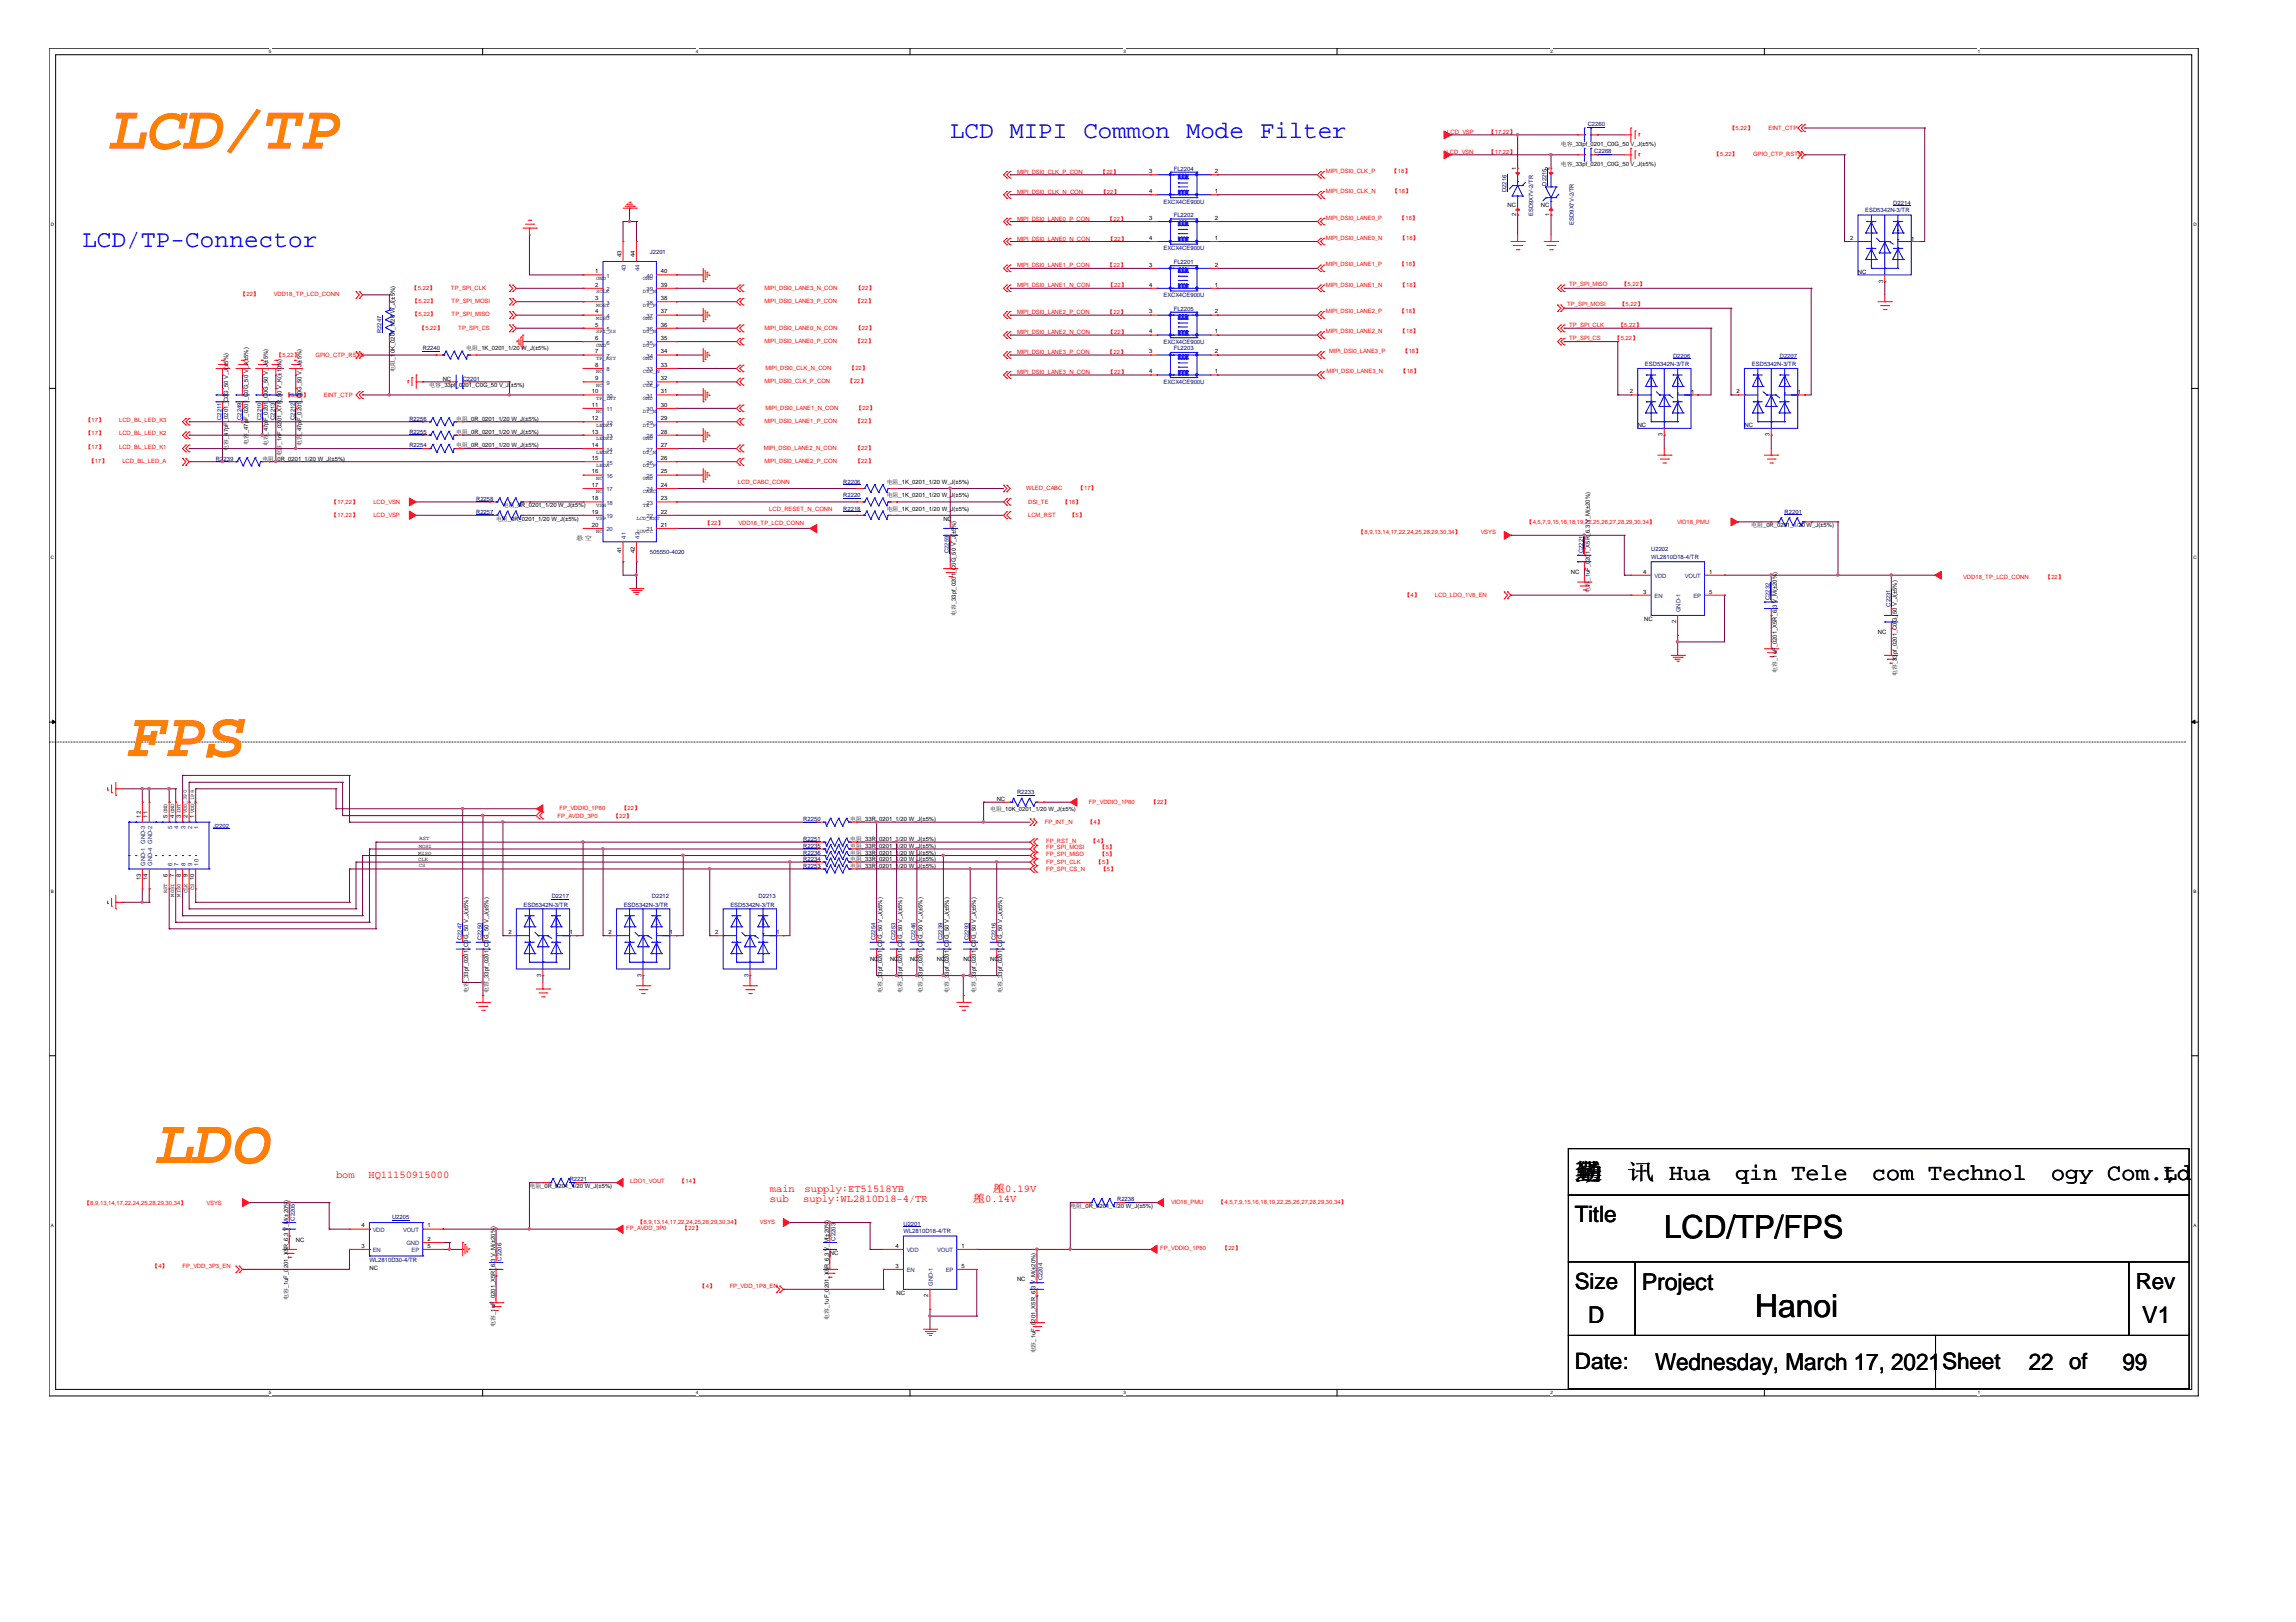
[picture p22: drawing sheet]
<svg xmlns="http://www.w3.org/2000/svg" width="297mm" height="210mm" viewBox="0 0 297 210" stroke-linecap="round" stroke-linejoin="round" font-family="sans-serif">
<defs><g id="words">
<g font-size="8.3" fill="#ff8000">
<text x="14.1" y="19.2">LCD/TP</text>
<text x="16.7" y="97.8">FPS</text>
<text x="20.2" y="150.5">LDO</text>
</g>
<g font-size="4.1">
<text x="215.3" y="160.2">LCD/TP/FPS</text>
<text x="227.1" y="170.4">Hanoi</text>
</g>
<g font-size="3.1" fill="#00f">
<text x="122.9" y="17.8">LCD MIPI Common Mode Filter</text>
<text x="10.7" y="32">LCD/TP-Connector</text>
</g>
<g font-size="3">
<text x="203.8" y="152.8">华</text>
<text x="203.8" y="152.8">勤</text>
<text x="203.8" y="152.8">通</text>
<text x="210.5" y="152.8">讯 Hua</text>
<text x="224.5" y="152.8">qin Tele</text>
<text x="242.2" y="152.8">com Technol</text>
<text x="265.3" y="152.8">ogy Com.,</text>
<text x="265.3" y="152.8">ogy Com.L</text>
<text x="265.3" y="152.8">ogy Com.td</text>
<text x="279.9" y="152.8">,</text>
<text x="279.9" y="152.8">L</text>
<text x="279.9" y="152.8">td</text>
<text x="212.4" y="166.9">Project</text>
<text x="205.5" y="171.2">D</text>
<text x="277.2" y="171.2">V1</text>
<text x="214.1" y="177.3">Wednesday, March 17, 2021</text>
<text x="262.5" y="177.3">22 of</text>
<text x="274.6" y="177.3">99</text>
</g>
<g font-size="2.9">
<text x="203.8" y="158.2">Title</text>
<text x="203.8" y="166.8">Size</text>
<text x="276.3" y="166.8">Rev</text>
<text x="203.8" y="177.2">Date:</text>
<text x="251.2" y="177.2">Sheet</text>
</g>
<g font-size="1.4" fill="#f00">
<text x="43.5" y="152.5">bom</text>
<text x="47.7" y="152.5">HQ11150915000</text>
<text x="99.6" y="154.2">main</text>
<text x="99.6" y="155.5">sub</text>
<text x="103.9" y="155.5">suply:WL2810D18-4/TR</text>
<text x="104.1" y="154.2">supply:ET51518YB</text>
<text x="125.9" y="155.5">压0.14V</text>
<text x="125.9" y="155.5">差</text>
<text x="128.4" y="154.2">压0.19V</text>
<text x="128.4" y="154.2">差</text>
</g>
<g font-size=".8" fill="#f00">
<text x="187.2" y="17.3">LCD_VSP</text>
<text x="192.6" y="17.3">【17,22】</text>
<text x="223.8" y="16.9">【5,22】</text>
<text x="228.8" y="16.9">EINT_CTP</text>
<text x="131.6" y="22.5">MIPI_DSI0_CLK_P_CON</text>
<text x="142.4" y="22.5">【22】</text>
<text x="171.5" y="22.4">MIPI_DSI0_CLK_P</text>
<text x="180.1" y="22.4">【18】</text>
<text x="187.2" y="19.9">LCD_VSN</text>
<text x="192.6" y="19.9">【17,22】</text>
<text x="221.8" y="20.2">【5,22】</text>
<text x="226.8" y="20.2">GPIO_CTP_RSTB</text>
<text x="131.6" y="25.1">MIPI_DSI0_CLK_N_CON</text>
<text x="131.6" y="28.5">MIPI_DSI0_LANE0_P_CON</text>
<text x="142.5" y="25.1">【22】</text>
<text x="143.3" y="28.5">【22】</text>
<text x="171.5" y="25">MIPI_DSI0_CLK_N</text>
<text x="171.5" y="28.5">MIPI_DSI0_LANE0_P</text>
<text x="180.2" y="25">【18】</text>
<text x="181.1" y="28.5">【18】</text>
<text x="131.6" y="31.1">MIPI_DSI0_LANE0_N_CON</text>
<text x="131.6" y="34.6">MIPI_DSI0_LANE1_P_CON</text>
<text x="143.3" y="34.6">【22】</text>
<text x="143.4" y="31.1">【22】</text>
<text x="171.5" y="31">MIPI_DSI0_LANE0_N</text>
<text x="171.5" y="34.5">MIPI_DSI0_LANE1_P</text>
<text x="181.1" y="34.5">【18】</text>
<text x="181.1" y="31">【18】</text>
<text x="31.1" y="38.3">【22】</text>
<text x="35.4" y="38.3">VDD18_TP_LCD_CONN</text>
<text x="53.3" y="37.5">【5,22】</text>
<text x="53.4" y="39.3">【5,22】</text>
<text x="53.4" y="41">【5,22】</text>
<text x="58.3" y="37.5">TP_SPI_CLK</text>
<text x="58.4" y="39.3">TP_SPI_MOSI</text>
<text x="58.4" y="41">TP_SPI_MISO</text>
<text x="98.9" y="37.5">MIPI_DSI0_LANE3_N_CON</text>
<text x="98.9" y="39.3">MIPI_DSI0_LANE3_P_CON</text>
<text x="110.7" y="39.3">【22】</text>
<text x="110.7" y="37.5">【22】</text>
<text x="131.6" y="37.2">MIPI_DSI0_LANE1_N_CON</text>
<text x="131.6" y="40.6">MIPI_DSI0_LANE2_P_CON</text>
<text x="143.3" y="40.6">【22】</text>
<text x="143.4" y="37.2">【22】</text>
<text x="171.5" y="37.1">MIPI_DSI0_LANE1_N</text>
<text x="171.5" y="40.5">MIPI_DSI0_LANE2_P</text>
<text x="181.1" y="40.5">【18】</text>
<text x="181.1" y="37.1">【18】</text>
<text x="202.7" y="39.6">TP_SPI_MOSI</text>
<text x="203" y="37">TP_SPI_MISO</text>
<text x="209.6" y="39.6">【5,22】</text>
<text x="209.8" y="37">【5,22】</text>
<text x="35.8" y="46.2">【5,22】</text>
<text x="40.8" y="46.2">GPIO_CTP_RSTB</text>
<text x="54.3" y="42.7">【5,22】</text>
<text x="59.3" y="42.7">TP_SPI_CS</text>
<text x="98.9" y="42.7">MIPI_DSI0_LANE0_N_CON</text>
<text x="98.9" y="44.4">MIPI_DSI0_LANE0_P_CON</text>
<text x="99" y="47.9">MIPI_DSI0_CLK_N_CON</text>
<text x="109.9" y="47.9">【22】</text>
<text x="110.7" y="44.4">【22】</text>
<text x="110.7" y="42.7">【22】</text>
<text x="131.6" y="43.2">MIPI_DSI0_LANE2_N_CON</text>
<text x="131.6" y="45.8">MIPI_DSI0_LANE3_P_CON</text>
<text x="143.3" y="45.8">【22】</text>
<text x="143.4" y="43.2">【22】</text>
<text x="171.5" y="43.1">MIPI_DSI0_LANE2_N</text>
<text x="172" y="45.7">MIPI_DSI0_LANE3_P</text>
<text x="181.1" y="43.1">【18】</text>
<text x="181.5" y="45.7">【18】</text>
<text x="203" y="42.3">TP_SPI_CLK</text>
<text x="203" y="44">TP_SPI_CS</text>
<text x="208.9" y="44">【5,22】</text>
<text x="209.4" y="42.3">【5,22】</text>
<text x="36.9" y="51.3">【5,22】</text>
<text x="41.9" y="51.3">EINT_CTP</text>
<text x="98.9" y="49.6">MIPI_DSI0_CLK_P_CON</text>
<text x="99" y="53.1">MIPI_DSI0_LANE1_N_CON</text>
<text x="109.7" y="49.6">【22】</text>
<text x="110.8" y="53.1">【22】</text>
<text x="131.6" y="48.4">MIPI_DSI0_LANE3_N_CON</text>
<text x="143.4" y="48.4">【22】</text>
<text x="171.6" y="48.3">MIPI_DSI0_LANE3_N</text>
<text x="181.2" y="48.3">【18】</text>
<text x="11.1" y="54.6">【17】</text>
<text x="11.1" y="56.3">【17】</text>
<text x="11.1" y="58.1">【17】</text>
<text x="11.5" y="60">【17】</text>
<text x="15.4" y="54.6">LCD_BL_LED_K3</text>
<text x="15.4" y="56.3">LCD_BL_LED_K2</text>
<text x="15.4" y="58.1">LCD_BL_LED_K1</text>
<text x="15.8" y="60">LCD_BL_LED_A</text>
<text x="98.8" y="58.2">MIPI_DSI0_LANE2_N_CON</text>
<text x="98.9" y="54.8">MIPI_DSI0_LANE1_P_CON</text>
<text x="98.9" y="60">MIPI_DSI0_LANE2_P_CON</text>
<text x="110.7" y="58.2">【22】</text>
<text x="110.7" y="54.8">【22】</text>
<text x="110.7" y="60">【22】</text>
<text x="42.9" y="65.2">【17,22】</text>
<text x="48.3" y="65.2">LCD_VSN</text>
<text x="95.5" y="62.6">LCD_CABC_CONN</text>
<text x="132.8" y="63.4">WLED_CABC</text>
<text x="133" y="65.2">DSI_TE</text>
<text x="137.5" y="65.2">【18】</text>
<text x="139.5" y="63.4">【17】</text>
<text x="42.9" y="66.9">【17,22】</text>
<text x="48.3" y="66.9">LCD_VSP</text>
<text x="91.2" y="67.9">【22】</text>
<text x="95.5" y="67.9">VDD18_TP_LCD_CONN</text>
<text x="99.5" y="66.1">LCD_RESET_N_CONN</text>
<text x="133" y="66.9">LCM_RST</text>
<text x="138.4" y="66.9">【5】</text>
<text x="175.8" y="69.1">【8,9,13,14,17,22,24,25,28,29,30,34】</text>
<text x="191.6" y="69.1">VSYS</text>
<text x="197.5" y="67.7">【4,5,7,9,15,16,18,19,22,25,26,27,28,29,30,34】</text>
<text x="217" y="67.7">VIO18_PMU</text>
<text x="181.7" y="77.2">【4】</text>
<text x="185.6" y="77.2">LCD_LDO_1V8_EN</text>
<text x="254" y="74.9">VDD18_TP_LCD_CONN</text>
<text x="264.6" y="74.9">【22】</text>
<text x="72.1" y="105.8">FP_AVDD_3P0</text>
<text x="72.4" y="104.8">FP_VDDIO_1P80</text>
<text x="79.4" y="105.8">【22】</text>
<text x="80.4" y="104.8">【22】</text>
<text x="135.2" y="106.7">FP_INT_N</text>
<text x="140.7" y="106.7">【4】</text>
<text x="140.9" y="104">FP_VDDIO_1P80</text>
<text x="148.9" y="104">【22】</text>
<text x="135.3" y="109.1">FP_RST_N</text>
<text x="135.3" y="109.9">FP_SPI_MOSI</text>
<text x="135.3" y="110.8">FP_SPI_MISO</text>
<text x="135.3" y="111.8">FP_SPI_CLK</text>
<text x="135.3" y="112.7">FP_SPI_CS_N</text>
<text x="141.1" y="109.1">【4】</text>
<text x="141.8" y="111.8">【5】</text>
<text x="142.3" y="109.9">【5】</text>
<text x="142.3" y="110.8">【5】</text>
<text x="142.5" y="112.7">【5】</text>
<text x="10.9" y="155.9">【8,9,13,14,17,22,24,25,28,29,30,34】</text>
<text x="26.7" y="155.9">VSYS</text>
<text x="81.5" y="153.1">LDO1_VOUT</text>
<text x="87.9" y="153.1">【14】</text>
<text x="151.5" y="155.8">VIO18_PMU</text>
<text x="157.6" y="155.8">【4,5,7,9,15,16,18,19,22,25,26,27,28,29,30,34】</text>
<text x="81" y="159.2">FP_AVDD_3P0</text>
<text x="82.5" y="158.3">【8,9,13,14,17,22,24,25,28,29,30,34】</text>
<text x="88.3" y="159.2">【22】</text>
<text x="98.3" y="158.3">VSYS</text>
<text x="150.1" y="161.8">FP_VDDIO_1P80</text>
<text x="158.2" y="161.8">【22】</text>
<text x="19.7" y="164.1">【4】</text>
<text x="23.6" y="164.1">FP_VDD_3P3_EN</text>
<text x="90.6" y="166.7">【4】</text>
<text x="94.4" y="166.7">FP_VDD_1P8_EN</text>
</g>
<g font-size=".8" fill="#000080">
<text x="205.4" y="16.4">C2260</text>
<text x="151.8" y="22.1">FL2204</text>
<text x="206.2" y="19.8">C2268</text>
<text x="150.5" y="26.4">EXCX4CE900U</text>
<text x="151.8" y="28.1">FL2202</text>
<text x="194.9" y="24.9" transform="rotate(-90 194.9 24.9)">D2216</text>
<text x="198.3" y="28" transform="rotate(-90 198.3 28)">ESD9X7V-2/TR</text>
<text x="200.1" y="24" transform="rotate(-90 200.1 24)">D2215</text>
<text x="203.6" y="29.1" transform="rotate(-90 203.6 29.1)">ESD9X7V-2/TR</text>
<text x="241.3" y="27.5">ESD5342N-3/TR</text>
<text x="244.9" y="26.5">D2214</text>
<text x="84.1" y="32.9">J2201</text>
<text x="150.5" y="32.4">EXCX4CE900U</text>
<text x="151.8" y="34.1">FL2201</text>
<text x="150.5" y="38.5">EXCX4CE900U</text>
<text x="151.8" y="40.2">FL2205</text>
<text x="49.4" y="43.1" transform="rotate(-90 49.4 43.1)">R2247</text>
<text x="54.7" y="45.4">R2240</text>
<text x="150.5" y="44.5">EXCX4CE900U</text>
<text x="151.8" y="45.4">FL2203</text>
<text x="212.8" y="47.3">ESD5342N-3/TR</text>
<text x="216.5" y="46.3">D2206</text>
<text x="226.7" y="47.3">ESD5342N-3/TR</text>
<text x="230.3" y="46.3">D2207</text>
<text x="59.9" y="49.2">C2201</text>
<text x="150.5" y="49.7">EXCX4CE900U</text>
<text x="27.9" y="59.6">R2239</text>
<text x="28.7" y="54.3" transform="rotate(-90 28.7 54.3)">C2211</text>
<text x="31.2" y="54.3" transform="rotate(-90 31.2 54.3)">C2249</text>
<text x="33.8" y="54.3" transform="rotate(-90 33.8 54.3)">C2210</text>
<text x="35.6" y="54.3" transform="rotate(-90 35.6 54.3)">C2213</text>
<text x="38.1" y="54.3" transform="rotate(-90 38.1 54.3)">C2212</text>
<text x="53" y="54.5">R2256</text>
<text x="53" y="56.1">R2255</text>
<text x="53" y="57.9">R2254</text>
<text x="61.6" y="64.8">R2258</text>
<text x="109.1" y="62.6">R2206</text>
<text x="109.1" y="64.4">R2220</text>
<text x="61.6" y="66.5">R2257</text>
<text x="84.1" y="71.7">505550-4020</text>
<text x="109.1" y="66.1">R2218</text>
<text x="122.8" y="71.6" transform="rotate(-90 122.8 71.6)">C2259</text>
<text x="204.8" y="71.6" transform="rotate(-90 204.8 71.6)">C2221</text>
<text x="213.6" y="71.3">U2202</text>
<text x="230.9" y="66.5">R2201</text>
<text x="213.6" y="72.4">WL2810D18-4/TR</text>
<text x="229" y="77.7" transform="rotate(-90 229 77.7)">C2232</text>
<text x="244.6" y="78.5" transform="rotate(-90 244.6 78.5)">C2231</text>
<text x="27.6" y="107.1">J2202</text>
<text x="103.9" y="106.3">R2250</text>
<text x="131.6" y="102.8">R2233</text>
<text x="103.9" y="112.3">R2253</text>
<text x="103.9" y="109.7">R2235</text>
<text x="103.9" y="110.6">R2236</text>
<text x="103.9" y="108.9">R2251</text>
<text x="103.9" y="111.4">R2234</text>
<text x="67.7" y="117.3">ESD5342N-3/TR</text>
<text x="71.4" y="116.3">D2217</text>
<text x="80.7" y="117.3">ESD5342N-3/TR</text>
<text x="84.3" y="116.3">D2212</text>
<text x="94.5" y="117.3">ESD5342N-3/TR</text>
<text x="98.1" y="116.3">D2213</text>
<text x="59.7" y="121.7" transform="rotate(-90 59.7 121.7)">C2247</text>
<text x="62.3" y="121.7" transform="rotate(-90 62.3 121.7)">C2250</text>
<text x="113.3" y="121.7" transform="rotate(-90 113.3 121.7)">C2254</text>
<text x="115.9" y="121.7" transform="rotate(-90 115.9 121.7)">C2253</text>
<text x="118.4" y="121.7" transform="rotate(-90 118.4 121.7)">C2246</text>
<text x="121.9" y="121.7" transform="rotate(-90 121.9 121.7)">C2239</text>
<text x="125.3" y="121.7" transform="rotate(-90 125.3 121.7)">C2293</text>
<text x="128.8" y="121.7" transform="rotate(-90 128.8 121.7)">C2216</text>
<text x="73.7" y="152.9">R2221</text>
<text x="144.5" y="155.5">R2238</text>
<text x="38.1" y="158" transform="rotate(-90 38.1 158)">C2205</text>
<text x="50.7" y="157.8">U2205</text>
<text x="108.1" y="160.5" transform="rotate(-90 108.1 160.5)">C2203</text>
<text x="116.9" y="158.6">U2201</text>
<text x="116.9" y="159.6">WL2810D18-4/TR</text>
<text x="47.8" y="163.3">WL2810D30-4/TR</text>
<text x="64.9" y="163.1" transform="rotate(-90 64.9 163.1)">C2206</text>
<text x="134.9" y="165.7" transform="rotate(-90 134.9 165.7)">C2204</text>
</g>
<g font-size=".8">
<text x="148.7" y="22.4">3</text>
<text x="157.2" y="22.4">2</text>
<text x="196.1" y="22" transform="rotate(-90 196.1 22)">1</text>
<text x="200.4" y="22" transform="rotate(-90 200.4 22)">2</text>
<text x="201.9" y="18.9">电容_33pf_0201_C0G_50 V_J(±5%)</text>
<text x="201.9" y="21.5">电容_33pf_0201_C0G_50 V_J(±5%)</text>
<text x="148.7" y="25">4</text>
<text x="148.7" y="28.5">3</text>
<text x="157.2" y="25">1</text>
<text x="157.2" y="28.5">2</text>
<text x="195" y="26.7">NC</text>
<text x="196.1" y="28" transform="rotate(-90 196.1 28)">2</text>
<text x="199.3" y="26.7">NC</text>
<text x="200.4" y="28" transform="rotate(-90 200.4 28)">1</text>
<text x="77" y="35.4">1</text>
<text x="80.4" y="33.2" transform="rotate(-90 80.4 33.2)">43</text>
<text x="82.1" y="33.2" transform="rotate(-90 82.1 33.2)">44</text>
<text x="85.5" y="35.4">40</text>
<text x="148.7" y="34.5">3</text>
<text x="148.7" y="31">4</text>
<text x="157.2" y="34.5">2</text>
<text x="157.2" y="31">1</text>
<text x="239.4" y="31">2</text>
<text x="240.4" y="35.4">NC</text>
<text x="247.3" y="31.1">1</text>
<text x="77" y="37.1">2</text>
<text x="77" y="38.8">3</text>
<text x="77" y="40.6">4</text>
<text x="85.5" y="37.1">39</text>
<text x="85.5" y="38.8">38</text>
<text x="85.5" y="40.6">37</text>
<text x="148.7" y="37.1">4</text>
<text x="148.7" y="40.6">3</text>
<text x="157.2" y="37.1">1</text>
<text x="157.2" y="40.6">2</text>
<text x="243.6" y="36.6" transform="rotate(-90 243.6 36.6)">3</text>
<text x="60.3" y="45.4">电阻_1K_0201_1/20 W_J(±5%)</text>
<text x="77" y="42.3">5</text>
<text x="77" y="44">6</text>
<text x="77" y="45.7">7</text>
<text x="77" y="47.5">8</text>
<text x="85.5" y="42.3">36</text>
<text x="85.5" y="44">35</text>
<text x="85.5" y="45.7">34</text>
<text x="85.5" y="47.5">33</text>
<text x="148.7" y="45.7">3</text>
<text x="148.7" y="43.2">4</text>
<text x="157.2" y="45.7">2</text>
<text x="157.2" y="43.2">1</text>
<text x="51.1" y="48.1" transform="rotate(-90 51.1 48.1)">电阻_10K_0201_1/20 W_J(±5%)</text>
<text x="55.5" y="50.1">电容_33pf_0201_C0G_50 V_J(±5%)</text>
<text x="57.3" y="49.2">NC</text>
<text x="76.6" y="50.9">10</text>
<text x="76.6" y="52.6">11</text>
<text x="77" y="49.2">9</text>
<text x="85.5" y="49.2">32</text>
<text x="85.5" y="50.9">31</text>
<text x="85.5" y="52.6">30</text>
<text x="148.7" y="48.3">4</text>
<text x="157.2" y="48.3">1</text>
<text x="210.9" y="50.9">2</text>
<text x="218.8" y="51">1</text>
<text x="224.7" y="50.9">2</text>
<text x="232.6" y="51">1</text>
<text x="29.5" y="58.3" transform="rotate(-90 29.5 58.3)">电容_47pF_0201_C0G_50 V_J(±5%)</text>
<text x="32.1" y="57.6" transform="rotate(-90 32.1 57.6)">电容_47pF_0201_C0G_50 V_J(±5%)</text>
<text x="34" y="59.6">电阻_0R_0201_1/20 W_J(±5%)</text>
<text x="34.7" y="57.8" transform="rotate(-90 34.7 57.8)">电容</text>
<text x="34.7" y="56.2" transform="rotate(-90 34.7 56.2)">_47pF_0201_C0G_50 V_J(±5%)</text>
<text x="36.4" y="59.1" transform="rotate(-90 36.4 59.1)">电容_1nF_0201_X7R_50 V_K(±10%)</text>
<text x="39" y="57.8" transform="rotate(-90 39 57.8)">电容</text>
<text x="39" y="56.2" transform="rotate(-90 39 56.2)">_47pF_0201_C0G_50 V_J(±5%)</text>
<text x="59" y="54.5">电阻_0R_0201_1/20 W_J(±5%)</text>
<text x="59" y="56.1">电阻_0R_0201_1/20 W_J(±5%)</text>
<text x="59" y="57.9">电阻_0R_0201_1/20 W_J(±5%)</text>
<text x="76.6" y="54.4">12</text>
<text x="76.6" y="56.1">13</text>
<text x="76.6" y="57.8">14</text>
<text x="76.6" y="59.5">15</text>
<text x="85.5" y="54.4">29</text>
<text x="85.5" y="56.1">28</text>
<text x="85.5" y="57.8">27</text>
<text x="85.5" y="59.5">26</text>
<text x="211.9" y="55.3">NC</text>
<text x="215.1" y="56.4" transform="rotate(-90 215.1 56.4)">3</text>
<text x="225.7" y="55.3">NC</text>
<text x="228.9" y="56.4" transform="rotate(-90 228.9 56.4)">3</text>
<text x="65.1" y="65.7">电阻_0R_0201_1/20 W_J(±5%)</text>
<text x="76.6" y="61.3">16</text>
<text x="76.6" y="63">17</text>
<text x="76.6" y="64.7">18</text>
<text x="85.5" y="61.3">25</text>
<text x="85.5" y="63">24</text>
<text x="85.5" y="64.7">23</text>
<text x="114.7" y="62.6">电阻_1K_0201_1/20 W_J(±5%)</text>
<text x="114.7" y="64.4">电阻_1K_0201_1/20 W_J(±5%)</text>
<text x="64.2" y="67.4">电阻_0R_0201_1/20 W_J(±5%)</text>
<text x="74.5" y="69.9">悬 空</text>
<text x="76.6" y="66.5">19</text>
<text x="76.6" y="68.2">20</text>
<text x="80.4" y="71.6" transform="rotate(-90 80.4 71.6)">41</text>
<text x="82.1" y="71.6" transform="rotate(-90 82.1 71.6)">42</text>
<text x="85.5" y="66.5">22</text>
<text x="85.5" y="68.2">21</text>
<text x="114.7" y="66.1">电阻_1K_0201_1/20 W_J(±5%)</text>
<text x="122" y="67.4">NC</text>
<text x="226.6" y="68.3">电阻_0R_0201_1/20 W_J(±5%)</text>
<text x="203.2" y="74.3">NC</text>
<text x="205.7" y="76.7" transform="rotate(-90 205.7 76.7)">电容_1uF_0201_X5R_6.3 V_M(±20%)</text>
<text x="212.6" y="76.8">3</text>
<text x="212.6" y="74.2">4</text>
<text x="221.1" y="74.2">1</text>
<text x="221.1" y="76.8">5</text>
<text x="123.7" y="79.7" transform="rotate(-90 123.7 79.7)">电容_33pf_0201_C0G_50 V_J(±5%)</text>
<text x="212.7" y="80.4">NC</text>
<text x="216.8" y="80.7" transform="rotate(-90 216.8 80.7)">2</text>
<text x="243" y="82.1">NC</text>
<text x="229.9" y="87.1" transform="rotate(-90 229.9 87.1)">电容_1uF_0201_X5R_6.3 V_M(±20%)</text>
<text x="245.4" y="87.5" transform="rotate(-90 245.4 87.5)">电容_33pf_0201_C0G_50 V_J(±5%)</text>
<text x="18.2" y="105.8" transform="rotate(-90 18.2 105.8)">12</text>
<text x="19.1" y="105.8" transform="rotate(-90 19.1 105.8)">11</text>
<text x="21.7" y="105.8" transform="rotate(-90 21.7 105.8)">5 GND</text>
<text x="22.5" y="105.8" transform="rotate(-90 22.5 105.8)">4 GND</text>
<text x="23.4" y="105.8" transform="rotate(-90 23.4 105.8)">3 INT</text>
<text x="24.3" y="105.8" transform="rotate(-90 24.3 105.8)">2 VDD_3P0</text>
<text x="25.1" y="105.8" transform="rotate(-90 25.1 105.8)">1 VDD_1P8</text>
<text x="110" y="106.3">电阻_33R_0201_1/20 W_J(±5%)</text>
<text x="128.1" y="105">电阻_10K_0201_1/20 W_J(±5%)</text>
<text x="128.9" y="103.6">NC</text>
<text x="18.2" y="113.9" transform="rotate(-90 18.2 113.9)">13</text>
<text x="19.1" y="113.9" transform="rotate(-90 19.1 113.9)">14</text>
<text x="21.7" y="113.5" transform="rotate(-90 21.7 113.5)">6</text>
<text x="22.5" y="113.5" transform="rotate(-90 22.5 113.5)">7</text>
<text x="23.4" y="113.5" transform="rotate(-90 23.4 113.5)">8</text>
<text x="24.3" y="113.5" transform="rotate(-90 24.3 113.5)">9</text>
<text x="110" y="112.3">电阻_33R_0201_1/20 W_J(±5%)</text>
<text x="110" y="109.7">电阻_33R_0201_1/20 W_J(±5%)</text>
<text x="110" y="110.6">电阻_33R_0201_1/20 W_J(±5%)</text>
<text x="110" y="108.9">电阻_33R_0201_1/20 W_J(±5%)</text>
<text x="110" y="111.4">电阻_33R_0201_1/20 W_J(±5%)</text>
<text x="65.8" y="120.9">2</text>
<text x="73.7" y="120.9">1</text>
<text x="78.7" y="120.9">2</text>
<text x="86.7" y="120.9">1</text>
<text x="92.5" y="120.9">2</text>
<text x="100.5" y="120.9">1</text>
<text x="112.6" y="124.4">NC</text>
<text x="115.1" y="124.4">NC</text>
<text x="117.7" y="124.4">NC</text>
<text x="121.2" y="124.4">NC</text>
<text x="124.6" y="124.4">NC</text>
<text x="128.1" y="124.4">NC</text>
<text x="60.6" y="128.5" transform="rotate(-90 60.6 128.5)">电容</text>
<text x="60.6" y="127" transform="rotate(-90 60.6 127)">_33pf_0201_C0G_50 V_J(±5%)</text>
<text x="63.2" y="128.5" transform="rotate(-90 63.2 128.5)">电容_33pf_0201_C0G_50 V_J(±5%)</text>
<text x="70" y="126.4" transform="rotate(-90 70 126.4)">3</text>
<text x="83" y="126.4" transform="rotate(-90 83 126.4)">3</text>
<text x="96.8" y="126.4" transform="rotate(-90 96.8 126.4)">3</text>
<text x="114.1" y="128.5" transform="rotate(-90 114.1 128.5)">电容_33pf_0201_C0G_50 V_J(±5%)</text>
<text x="116.7" y="128.5" transform="rotate(-90 116.7 128.5)">电容_33pf_0201_C0G_50 V_J(±5%)</text>
<text x="119.3" y="128.5" transform="rotate(-90 119.3 128.5)">电容_33pf_0201_C0G_50 V_J(±5%)</text>
<text x="122.8" y="128.5" transform="rotate(-90 122.8 128.5)">电容_33pf_0201_C0G_50 V_J(±5%)</text>
<text x="126.2" y="128.5" transform="rotate(-90 126.2 128.5)">电容_33pf_0201_C0G_50 V_J(±5%)</text>
<text x="129.7" y="128.5" transform="rotate(-90 129.7 128.5)">电容_33pf_0201_C0G_50 V_J(±5%)</text>
<text x="68.5" y="153.8">电阻_0R_0201_1/20 W_J(±5%)</text>
<text x="38.3" y="160.7">NC</text>
<text x="46.8" y="161.5">3</text>
<text x="46.8" y="158.8">4</text>
<text x="55.3" y="160.6">2</text>
<text x="55.3" y="158.8">1</text>
<text x="55.3" y="161.5">5</text>
<text x="115.9" y="161.5">4</text>
<text x="124.4" y="161.5">1</text>
<text x="138.5" y="156.4">电阻_0R_0201_1/20 W_J(±5%)</text>
<text x="47.8" y="164.4">NC</text>
<text x="107.4" y="162.4">NC</text>
<text x="115.9" y="164.1">3</text>
<text x="116" y="167.6">NC</text>
<text x="120.1" y="167.9" transform="rotate(-90 120.1 167.9)">2</text>
<text x="124.4" y="164.1">5</text>
<text x="131.6" y="165.8">NC</text>
<text x="37.3" y="168.2" transform="rotate(-90 37.3 168.2)">电容_1uF_0201_X5R_6.3 V_M(±20%)</text>
<text x="64.1" y="171.7" transform="rotate(-90 64.1 171.7)">电容_1uF_0201_X5R_6.3 V_M(±20%)</text>
<text x="107.2" y="170.8" transform="rotate(-90 107.2 170.8)">电容_1uF_0201_X5R_6.3 V_M(±20%)</text>
<text x="134" y="175.1" transform="rotate(-90 134 175.1)">电容_1uF_0201_X5R_6.3 V_M(±20%)</text>
</g>
<g font-size=".8" fill="#004080">
<text x="78.4" y="36">1</text>
<text x="81" y="35.1" transform="rotate(-90 81 35.1)">43</text>
<text x="82.7" y="35.1" transform="rotate(-90 82.7 35.1)">44</text>
<text x="83.7" y="36">40</text>
<text x="78.4" y="37.7">2</text>
<text x="78.4" y="39.4">3</text>
<text x="78.4" y="41.2">4</text>
<text x="83.7" y="37.7">39</text>
<text x="83.7" y="39.4">38</text>
<text x="83.7" y="41.2">37</text>
<text x="78.4" y="42.9">5</text>
<text x="78.4" y="44.6">6</text>
<text x="78.4" y="46.3">7</text>
<text x="83.7" y="42.9">36</text>
<text x="83.7" y="44.6">35</text>
<text x="83.7" y="46.3">34</text>
<text x="78.4" y="48.1">8</text>
<text x="78.4" y="49.8">9</text>
<text x="78.4" y="51.5">10</text>
<text x="78.4" y="53.2">11</text>
<text x="83.7" y="48.1">33</text>
<text x="83.7" y="49.8">32</text>
<text x="83.7" y="51.5">31</text>
<text x="83.7" y="53.2">30</text>
<text x="78.4" y="55">12</text>
<text x="78.4" y="56.7">13</text>
<text x="78.4" y="58.4">14</text>
<text x="83.7" y="55">29</text>
<text x="83.7" y="56.7">28</text>
<text x="83.7" y="58.4">27</text>
<text x="78.4" y="60.1">15</text>
<text x="78.4" y="61.9">16</text>
<text x="78.4" y="63.6">17</text>
<text x="78.4" y="65.3">18</text>
<text x="83.7" y="60.1">26</text>
<text x="83.7" y="61.9">25</text>
<text x="83.7" y="63.6">24</text>
<text x="83.7" y="65.3">23</text>
<text x="78.4" y="67.1">19</text>
<text x="78.4" y="68.8">20</text>
<text x="81" y="69.7" transform="rotate(-90 81 69.7)">41</text>
<text x="82.7" y="69.7" transform="rotate(-90 82.7 69.7)">42</text>
<text x="83.7" y="67.1">22</text>
<text x="83.7" y="68.8">21</text>
<text x="214" y="77.4">EN</text>
<text x="214" y="74.8">VDD</text>
<text x="218" y="74.8">VOUT</text>
<text x="219.1" y="77.4">EP</text>
<text x="217.4" y="79.2" transform="rotate(-90 217.4 79.2)">GND-1</text>
<text x="22.3" y="107.2" transform="rotate(-90 22.3 107.2)">5</text>
<text x="23.1" y="107.2" transform="rotate(-90 23.1 107.2)">4</text>
<text x="24" y="107.2" transform="rotate(-90 24 107.2)">3</text>
<text x="24.8" y="107.2" transform="rotate(-90 24.8 107.2)">2</text>
<text x="25.7" y="107.2" transform="rotate(-90 25.7 107.2)">1</text>
<text x="18.8" y="112" transform="rotate(-90 18.8 112)">GND-1 GND-3</text>
<text x="19.7" y="112" transform="rotate(-90 19.7 112)">GND-4 GND-2</text>
<text x="22.3" y="112" transform="rotate(-90 22.3 112)">6</text>
<text x="23.1" y="112" transform="rotate(-90 23.1 112)">7</text>
<text x="24" y="112" transform="rotate(-90 24 112)">8</text>
<text x="24.8" y="112" transform="rotate(-90 24.8 112)">9</text>
<text x="25.7" y="112" transform="rotate(-90 25.7 112)">10</text>
<text x="48.2" y="159.4">VDD</text>
<text x="52.2" y="159.4">VOUT</text>
<text x="52.6" y="161.2">GND</text>
<text x="48.2" y="162.1">EN</text>
<text x="53.3" y="162.1">EP</text>
<text x="117.3" y="164.6">EN</text>
<text x="117.3" y="162.1">VDD</text>
<text x="120.7" y="166.4" transform="rotate(-90 120.7 166.4)">GND-1</text>
<text x="121.2" y="162.1">VOUT</text>
<text x="122.3" y="164.6">EP</text>
</g>
<g font-size=".7">
<text x="77.1" y="41.4">MISO</text>
<text x="77.1" y="39.7">MOSI</text>
<text x="77.1" y="36.2">GND</text>
<text x="77.1" y="37.9">SCLK</text>
<text x="83.2" y="39.7">D3_P</text>
<text x="83.2" y="37.9">D3_N</text>
<text x="83.2" y="36.2">GND</text>
<text x="83.2" y="41.4">GND</text>
<text x="77.1" y="46.6">TP_RST</text>
<text x="77.1" y="43.1">SPI_SS</text>
<text x="77.1" y="44.8">GND</text>
<text x="83.2" y="46.6">GND</text>
<text x="83.2" y="43.1">D0_N</text>
<text x="83.2" y="44.8">D0_P</text>
<text x="77.1" y="50.1">NC</text>
<text x="77.1" y="53.5">NC</text>
<text x="77.1" y="51.7">TP_INT</text>
<text x="77.1" y="48.3">NC</text>
<text x="83.2" y="53.5">D1_N</text>
<text x="83.2" y="48.3">CLK_N</text>
<text x="83.2" y="51.7">GND</text>
<text x="83.2" y="50.1">CLK_P</text>
<text x="77.1" y="57">LEDK2</text>
<text x="77.1" y="58.7">LEDK1</text>
<text x="77.1" y="55.2">LEDK3</text>
<text x="83.2" y="57">GND</text>
<text x="83.2" y="55.2">D1_P</text>
<text x="83.2" y="58.7">D2_N</text>
<text x="77.1" y="60.4">LEDA</text>
<text x="77.1" y="65.6">VSN</text>
<text x="77.1" y="62.1">NC</text>
<text x="77.1" y="63.9">NC</text>
<text x="83.2" y="65.6">TE</text>
<text x="83.2" y="60.4">D2_P</text>
<text x="83.2" y="63.9">CABC</text>
<text x="83.2" y="62.1">GND</text>
<text x="77.1" y="67.3">VSP</text>
<text x="77.1" y="69">NC</text>
<text x="82.3" y="69">IOVCC</text>
<text x="82.3" y="67.3">LCD_RST</text>
<text x="54.1" y="110.7">MISO</text>
<text x="54.1" y="111.4">CLK</text>
<text x="54.2" y="109.8">MOSI</text>
<text x="54.2" y="112.2">CS</text>
<text x="54.3" y="108.8">RST</text>
<text x="21.6" y="115.6" transform="rotate(-90 21.6 115.6)">RST</text>
<text x="22.5" y="116" transform="rotate(-90 22.5 116)">MOSI</text>
<text x="23.4" y="116" transform="rotate(-90 23.4 116)">MISO</text>
<text x="24.3" y="115.6" transform="rotate(-90 24.3 115.6)">CLK</text>
<text x="25.1" y="115.2" transform="rotate(-90 25.1 115.2)">CS 10</text>
</g>
<g font-size=".6">
<text x="34.8" y="6.9">5</text>
<text x="90" y="6.9">4</text>
<text x="145.3" y="6.9">3</text>
<text x="200.6" y="6.9">2</text>
<text x="255.9" y="6.9">1</text>
<text x="6.6" y="29.2">D</text>
<text x="283.8" y="29.2">D</text>
<text x="6.6" y="72.4">C</text>
<text x="283.8" y="72.4">C</text>
<text x="6.6" y="115.6">B</text>
<text x="283.8" y="115.6">B</text>
<text x="6.6" y="158.8">A</text>
<text x="283.8" y="158.8">A</text>
<text x="34.8" y="180.4">5</text>
<text x="90" y="180.4">4</text>
<text x="145.3" y="180.4">3</text>
<text x="200.6" y="180.4">2</text>
<text x="255.9" y="180.4">1</text>
</g>
</g></defs>
<path d="M6.3 6.2h278.1v174.4l-278 .1zM7.2 7.1h276.3v172.7h-276.3z" fill="none" stroke="#000" stroke-width=".13"/>
<g fill="#fff">
<path d="M34.8 6.3h.3v.7h-.3z"/>
<path d="M34.8 179.9h.3v.7h-.3z"/>
</g>
<path d="M62.4 6.2v.9M62.4 179.8v.9" fill="none" stroke="#000" stroke-width=".13"/>
<g fill="#fff">
<path d="M90 6.3h.3v.7h-.3z"/>
<path d="M90 179.9h.3v.7h-.3z"/>
</g>
<path d="M117.7 6.2v.9M117.7 179.8v.9" fill="none" stroke="#000" stroke-width=".13"/>
<g fill="#fff">
<path d="M145.3 6.3h.3v.7h-.3z"/>
<path d="M145.3 179.9h.3v.7h-.3z"/>
</g>
<path d="M173 6.2v.9M173 179.8v.9" fill="none" stroke="#000" stroke-width=".13"/>
<g fill="#fff">
<path d="M200.6 6.3h.3v.7h-.3z"/>
<path d="M200.6 179.9h.3v.7h-.3z"/>
</g>
<path d="M228.3 6.2v.9M228.3 179.8v.9" fill="none" stroke="#000" stroke-width=".13"/>
<g fill="#fff">
<path d="M255.9 6.3h.3v.7h-.3z"/>
<path d="M255.9 179.9h.3v.7h-.3z"/>
<path d="M6.6 28.7h.3v.7h-.3z"/>
<path d="M283.8 28.7h.3v.7h-.3z"/>
<path d="M6.6 71.9h.3v.6h-.3z"/>
<path d="M283.8 71.9h.3v.6h-.3z"/>
</g>
<path d="M6.4 50.3h.8M283.6 50.3h.8" fill="none" stroke="#000" stroke-width=".13"/>
<g fill="#fff">
<path d="M6.6 115h.3v.7h-.3z"/>
<path d="M283.8 115h.3v.7h-.3z"/>
</g>
<path d="M6.4 93.4h.8M283.6 93.4h.8" fill="none" stroke="#000" stroke-width=".13"/>
<g fill="#000" stroke="#000" stroke-width=".13">
<path d="M6.8 93.2l.4 .2-.4 .3z" fill-rule="evenodd"/>
<path d="M283.5 93.4l.5-.2v.5z" fill-rule="evenodd"/>
</g>
<g fill="#fff">
<path d="M6.6 158.2h.3v.7h-.3z"/>
<path d="M283.8 158.2h.3v.7h-.3z"/>
</g>
<path d="M6.3 96h276.4M282.7 96h.1M6.4 136.6h.8M283.6 136.6h.8M202.9 154.7h80.3v8.6h-80.3zM202.9 148.6h80.3v6.1h-80.3zM202.9 163.3h8.6v9.5h-8.6zM202.9 172.8h47.5v6.9h-47.5zM211.5 163.3h63.9v9.5h-63.9zM250.4 172.8h32.8v6.9h-32.8zM275.4 163.3h7.8v9.5h-7.8z" fill="none" stroke="#000" stroke-width=".13"/>
<g fill="none" stroke="#800040" stroke-width=".13">
<path d="M187.7 17.5h16.4M187.7 17.5h.1M196.3 17.5h.1M196.3 17.5v4.3M206.7 17.5h3.4M206.7 17.5h.1M233.5 16.6h.1M233.5 16.6h15.5M249 16.6h.1M249 16.6v14.7h-.8M46.9 38.2h3.5M50.4 38.2h.1"/>
<path d="M50.4 39h.1M50.4 38.2v.8M66.8 37.3h8.6M66.8 39h8.6M68.5 30.4h.1M68.5 30.4v5.2h6.9M75.4 35.6h.1M75.4 37.3h.1M75.4 39h.1M80.6 28.7h.1M80.6 28.7v2.6M80.6 28.7h1.7"/>
<path d="M81.4 26.9h.1M81.4 28.7h.1M81.4 26.9v1.8M82.3 28.7h.1M82.3 28.7v2.6M87.5 35.6h.1M87.5 37.3h.1M87.5 39h.1M87.5 37.3h7.8M87.5 39h7.8M87.5 35.6h3.5M130.7 22.6h.1"/>
<path d="M130.7 25.2h.1M130.7 28.7h.1M130.7 31.3h.1M130.7 34.7h.1M130.7 37.3h.1M130.7 28.7h18.1M130.7 37.3h18.1M130.7 22.6h18.1M130.7 25.2h18.1M130.7 31.3h18.1M130.7 34.7h18.1M157.5 22.6h.1"/>
<path d="M157.5 25.2h.1M157.5 28.7h.1M157.5 31.3h.1M157.5 34.7h.1M157.5 37.3h.1M157.5 28.7h12.9M157.5 37.3h12.9M157.5 22.6h12.9M157.5 25.2h12.9M157.5 31.3h12.9M157.5 34.7h12.9M187.7 20h16.4"/>
<path d="M187.7 20h.1M196.3 27.8h.1M196.3 27.8v2.6M200.7 20h.1M200.7 27.8h.1M200.7 20v1.8M200.7 27.8v2.6M202.4 37.3h.1M202.4 39.9h.1M202.4 39.9h21.5M202.4 37.3h31.9M206.7 20h3.4"/>
<path d="M206.7 20h.1M223.9 39.9h.1M223.9 39.9v11.2M233.5 20h.1M233.5 20h5.1M234.3 37.3h.1M234.3 37.3v13.8h-.8M238.6 20h.1M238.6 31.3h.1M238.6 20v11.3M238.6 31.3h.9M243.8 36.5h.1"/>
<path d="M243.8 36.5v1.7M248.2 31.3h.1M24.5 54.6h30.2M24.5 56.3h30.2M24.5 59.7h5.1M24.5 54.6h.1M24.5 56.3h.1M24.5 58.1h.1M24.5 59.7h.1M24.5 58.1h30.2M28.8 48.5h.1M28.8 52.8h.1"/>
<path d="M28.8 59.7h.1M28.8 48.5v1.8M28.8 52.8v6.9M31.4 48.5h.1M31.4 52.8h.1M31.4 48.5v1.8M31.4 52.8v1.8M34 48.5h.1M34 52.8h.1M34 48.5v1.8M34 52.8v3.5M34.8 59.7h.1"/>
<path d="M34.8 59.7h40.6M35.7 48.5h.1M35.7 52.8h.1M35.7 59.7h.1M35.7 48.5v1.8M35.7 52.8v6.9M38.3 48.5h.1M38.3 52.8h.1M38.3 48.5v1.8M38.3 52.8v5.3M46.9 51.1h28.5M46.9 51.1h.1"/>
<path d="M46.9 45.9h9.5M50.4 44.2h.1M50.4 51.1h.1M50.4 44.2v6.9M54.7 49.4h.1M54.7 54.6h.1M54.7 56.3h.1M54.7 58.1h.1M54.7 49.4h3.5M56.4 45.9h.1M59.9 54.6h15.5M59.9 56.3h15.5"/>
<path d="M59.9 58.1h15.5M60.7 49.4h5.2M60.7 49.4h.1M61.6 45.9h13.8M65.9 49.4h.1M65.9 51.1h.1M65.9 49.4v1.7M66.8 40.8h8.6M66.8 42.5h8.6M67.6 44.2h7.8M75.4 40.8h.1M75.4 42.5h.1"/>
<path d="M75.4 44.2h.1M75.4 45.9h.1M75.4 58.1h.1M75.4 56.3h.1M75.4 54.6h.1M87.5 40.8h.1M87.5 42.5h.1M87.5 44.2h.1M87.5 45.9h.1M87.5 47.7h.1M87.5 49.4h.1M87.5 51.1h.1"/>
<path d="M87.5 52.8h.1M87.5 54.6h.1M87.5 56.3h.1M87.5 58.1h.1M87.5 59.7h.1M87.5 42.5h7.8M87.5 44.2h7.8M87.5 47.7h7.8M87.5 49.4h7.8M87.5 52.8h7.8M87.5 54.6h7.8M87.5 58.1h7.8"/>
<path d="M87.5 59.7h7.8M87.5 40.8h3.5M87.5 45.9h3.5M87.5 51.1h3.5M87.5 56.3h3.5M130.7 40.8h.1M130.7 43.4h.1M130.7 45.9h.1M130.7 48.5h.1M130.7 40.8h18.1M130.7 45.9h18.1M130.7 43.4h18.1"/>
<path d="M130.7 48.5h18.1M157.5 40.8h.1M157.5 43.4h.1M157.5 45.9h.1M157.5 48.5h.1M157.5 40.8h12.9M157.5 45.9h12.9M157.5 43.4h12.9M157.5 48.5h12.9M202.4 42.5h.1M202.4 44.2h.1M202.4 42.5h19"/>
<path d="M202.4 44.2h6.9M209.3 44.2h.1M209.3 51.1h.1M209.3 44.2v6.9M209.3 51.1h1.7M215.3 56.3h.1M215.3 56.3v1.8M219.6 51.1h.1M221.4 42.5h.1M221.4 42.5v8.6h-1.8M223.9 51.1h.1M223.9 51.1h.9"/>
<path d="M229.2 56.3h.1M229.2 56.3v1.8M233.5 51.1h.1M53.8 65h9.5M53.8 66.7h9.5M63.3 65h.1M63.3 66.7h.1M68.5 65h6.9M68.5 65h.1M68.5 66.7h6.9M75.4 66.7h.1M80.6 72.7h.1"/>
<path d="M80.6 72.7v1.7h1.7M82.3 72.7h.1M82.3 74.4h.1M82.3 72.7v3.5M87.5 61.5h.1M87.5 63.2h.1M87.5 65h.1M87.5 68.4h.1M87.5 66.7h23.3M87.5 63.2h23.3M87.5 65h23.3M87.5 68.4h17.3"/>
<path d="M87.5 61.5h3.5M110.8 66.7h.1M116 63.2h.1M116 65h.1M116 66.7h.1M116 65h13.8M116 66.7h13.8M116 63.2h13.8M122.9 63.2h.1M122.9 70.1h.1M122.9 63.2v4.3M122.9 70.1v2.6"/>
<path d="M195.5 69.3h.1M195.5 77h.1M195.5 69.3h14.6M195.5 77h15.5M205 69.3h.1M205 73.6h.1M205 69.3v1.7M205 73.6v.8M210.1 69.3h.1M210.1 74.4h.1M210.1 69.3v5.1M210.1 74.4h.9"/>
<path d="M223.1 74.4h27.2M223.1 74.4h.1M223.1 77h.1M223.1 77v6.1h-6.1M224.8 67.5h4.4M224.8 67.5h.1M229.2 74.4h.1M229.2 79.6h.1M229.2 74.4v2.6M229.2 79.6v3.5M234.3 67.5h3.5M234.3 67.5h.1"/>
<path d="M237.8 67.5h.1M237.8 74.4h.1M237.8 67.5v6.9M244.7 74.4h.1M244.7 74.4v4.4M217 82.2h.1M217 83.1h.1M217 82.2v2.6M244.7 81.3h.1M244.7 81.3v2.7M15.8 116.8h3.5M15.8 116.8h.1"/>
<path d="M15.8 102.1h6.9M18.4 102.1h.1M18.4 103.8h.1M18.4 116.8h.1M18.4 102.1v1.7M18.4 115v1.8M19.3 102.1h.1M19.3 116.8h.1M19.3 115h.1M19.3 102.1v1.7M19.3 115v1.8M21.9 102.1h.1"/>
<path d="M21.9 103.8h.1M21.9 102.1v1.7M21.9 115v5.2M22.7 102.1h.1M22.7 103.8h.1M22.7 119.4h.1M22.7 102.1v1.7M22.7 115v4.4M22.7 119.4h25.1M23.6 100.3h.1M23.6 118.5h.1M23.6 100.3v3.5"/>
<path d="M23.6 115v3.5M23.6 100.3h21.6M23.6 118.5h23.3M24.5 101.2h.1M24.5 103.8h.1M24.5 117.6h.1M24.5 101.2h19.8M24.5 101.2v2.6M24.5 115v2.6M24.5 117.6h21.6M25.3 102.1h.1M25.3 116.8h.1"/>
<path d="M25.3 102.1h18.2M25.3 116.8h19.9M25.3 102.1v1.7M25.3 115v1.8M43.5 102.1h.1M43.5 104.7h.1M43.5 104.7h25.9M43.5 102.1v2.6M44.3 101.2h.1M44.3 101.2v4.4h25.1M45.2 100.3h.1M45.2 106.4h.1"/>
<path d="M45.2 116.8h.1M45.2 112.5h.1M45.2 100.3v6.1M45.2 112.5v4.3M45.2 106.4h60.5M45.2 112.5h60.5M46.1 117.6h.1M46.1 111.6h.1M46.1 111.6h59.6M46.1 111.6v6M46.9 118.5h.1M46.9 110.7h.1"/>
<path d="M46.9 110.7h58.8M46.9 110.7v7.8M47.8 119.4h.1M47.8 109.9h.1M47.8 109.9h57.9M47.8 109.9v9.5M48.6 109h.1M48.6 109h57.1M48.6 109v11.2M59.9 104.7h.1M59.9 104.7v16.4M62.5 105.6h.1"/>
<path d="M62.5 105.6v15.5M65.1 106.4h.1M65.1 106.4v14.7M75.4 109h.1M75.4 109v12.1h-.9M78 109.9h.1M78 109.9v11.2M88.4 110.7h.1M88.4 110.7v10.4h-.9M91.8 112.5h.1M91.8 112.5v8.6M102.2 111.6h.1"/>
<path d="M102.2 111.6v9.5h-.9M105.7 106.4h.1M105.7 109h.1M105.7 110.7h.1M105.7 109.9h.1M105.7 112.5h.1M105.7 111.6h.1M110.8 109h22.5M110.8 109h.1M110.8 106.4h22.5M110.8 109.9h22.5M110.8 110.7h22.5"/>
<path d="M110.8 111.6h22.5M110.8 112.5h22.5M113.4 106.4h.1M113.4 106.4v14.7M116 109h.1M116 109v12.1M118.6 109.9h.1M118.6 109.9v11.2M122 110.7h.1M122 110.7v10.4M125.5 112.5h.1M125.5 112.5v8.6"/>
<path d="M127.3 103.8h.1M127.3 106.4h.1M127.3 103.8v2.6M127.3 103.8h2.5M128.9 111.6h.1M128.9 111.6v9.5M133.3 109h.1M133.3 110.7h.1M133.3 109.9h.1M133.3 112.5h.1M133.3 111.6h.1M135 103.8h3.5"/>
<path d="M135 103.8h.1M21.9 120.2h.1M21.9 120.2h26.7M48.6 120.2h.1M59.9 123.7h.1M59.9 127.1h.1M59.9 123.7v3.4M59.9 127.1h2.6M62.5 127.1h.1M62.5 128.8h.1M62.5 123.7v5.1M65.1 121.1h.1"/>
<path d="M65.1 121.1h.8M70.2 126.3h.1M70.2 126.3v.8M74.5 121.1h.1M78 121.1h.1M78 121.1h.9M83.2 126.3h.1M83.2 126.3v.4M87.5 121.1h.1M91.8 121.1h.9M91.8 121.1h.1M97 126.3h.1"/>
<path d="M97 126.3v.4M101.3 121.1h.1M113.4 123.7h.1M113.4 123.7v2.6h15.5M116 123.7h.1M116 126.3h.1M116 123.7v2.6M118.6 123.7h.1M118.6 126.3h.1M118.6 123.7v2.6M122 126.3h.1M122 123.7v2.6"/>
<path d="M124.6 126.3h.1M124.6 128.8h.1M124.6 126.3v2.5M125.5 126.3h.1M125.5 123.7v2.6M128.9 123.7h.1M128.9 126.3h.1M128.9 123.7v2.6M32.3 155.6h10.3M32.3 155.6h.1M37.4 155.6h.1M37.4 159.9h.1"/>
<path d="M37.4 155.6v1.8M37.4 160v.8M42.6 155.6h.1M42.6 159.1h.1M42.6 155.6v3.5M42.6 159.1h2.6M57.3 159.1h22.5M57.3 159.1h.1M64.2 159.1h.1M64.2 159.1v3.4M68.5 153h1.7M68.5 153h.1"/>
<path d="M68.5 159.1h.1M68.5 153v6.1M75.4 153h.1M75.4 153h4.4M102.2 158.2h.1M102.2 158.2h10.4M107.4 158.2h.1M107.4 158.2v1.7M112.6 158.2h.1M112.6 158.2v3.5M138.5 155.6h.1M138.5 155.6v6.1"/>
<path d="M138.5 155.6h1.7M145.4 155.6h.1M145.4 155.6h4.3M31.4 164.3h.1M45.2 161.7h.1M45.2 161.7v2.6h-13.8M57.3 161.7h2.6M57.3 160.8h.9M58.2 161.7h.1M58.2 160.8h.1M58.2 160.8v.9M59.9 161.7h.1"/>
<path d="M64.2 165.1h.1M64.2 165.1v2.6M101.3 166.8h13M101.3 166.8h.1M107.4 162.5h.1M107.4 162.5v.9M112.6 161.7h.1M112.6 161.7h1.7M114.3 166.8h.1M114.3 164.3v2.5M120.3 169.4h.1M120.3 170.3h.1"/>
<path d="M120.3 172h.1M120.3 169.4v2.6M120.3 170.3h6.1M126.4 161.7h22.4M126.4 161.7h.1M126.4 170.3h.1M126.4 164.3v6M134.2 161.7h.1M134.2 167.7h.1M134.2 161.7v3.4M134.2 167.7v2.6M138.5 161.7h.1"/>
</g>
<g fill="#f0f" stroke="#f0f" stroke-width=".13">
<path d="M37.3 155.5h.2v.2h-.2z" fill-rule="evenodd"/>
<path d="M64 158.9h.3v.2h-.3z" fill-rule="evenodd"/>
<path d="M68.4 158.9h.2v.2h-.2z" fill-rule="evenodd"/>
<path d="M107.2 158.1h.2v.2h-.2z" fill-rule="evenodd"/>
<path d="M134 161.5h.2v.3h-.2z" fill-rule="evenodd"/>
<path d="M138.3 161.5h.2v.3h-.2z" fill-rule="evenodd"/>
<path d="M120.2 170.2h.2v.2h-.2z" fill-rule="evenodd"/>
<path d="M81.3 28.5h.2v.2h-.2z" fill-rule="evenodd"/>
<path d="M50.2 51h.3v.2h-.3z" fill-rule="evenodd"/>
<path d="M65.8 51h.2v.2h-.2z" fill-rule="evenodd"/>
<path d="M31.2 54.4h.2v.3h-.2z" fill-rule="evenodd"/>
<path d="M33.8 56.2h.2v.2h-.2z" fill-rule="evenodd"/>
<path d="M38.1 57.9h.2v.2h-.2z" fill-rule="evenodd"/>
<path d="M28.6 59.6h.3v.2h-.3z" fill-rule="evenodd"/>
<path d="M35.5 59.6h.3v.2h-.3z" fill-rule="evenodd"/>
<path d="M122.8 63.1h.2v.2h-.2z" fill-rule="evenodd"/>
<path d="M82.2 74.3h.2v.2h-.2z" fill-rule="evenodd"/>
<path d="M196.2 17.3h.2v.2h-.2z" fill-rule="evenodd"/>
<path d="M200.5 19.9h.2v.2h-.2z" fill-rule="evenodd"/>
<path d="M237.6 74.3h.3v.2h-.3z" fill-rule="evenodd"/>
<path d="M204.8 69.1h.3v.2h-.3z" fill-rule="evenodd"/>
<path d="M229 74.3h.2v.2h-.2z" fill-rule="evenodd"/>
<path d="M244.5 74.3h.3v.2h-.3z" fill-rule="evenodd"/>
<path d="M216.9 82.9h.2v.2h-.2z" fill-rule="evenodd"/>
<path d="M59.7 104.5h.2v.2h-.2z" fill-rule="evenodd"/>
<path d="M62.3 105.4h.3v.2h-.3z" fill-rule="evenodd"/>
<path d="M64.9 106.3h.2v.2h-.2z" fill-rule="evenodd"/>
<path d="M127.1 106.3h.2v.2h-.2z" fill-rule="evenodd"/>
<path d="M75.3 108.8h.2v.3h-.2z" fill-rule="evenodd"/>
<path d="M118.5 109.7h.2v.2h-.2z" fill-rule="evenodd"/>
<path d="M121.9 110.6h.2v.2h-.2z" fill-rule="evenodd"/>
<path d="M62.3 127h.3v.2h-.3z" fill-rule="evenodd"/>
<path d="M113.3 106.3h.2v.2h-.2z" fill-rule="evenodd"/>
<path d="M128.8 111.4h.2v.2h-.2z" fill-rule="evenodd"/>
<path d="M125.4 112.3h.2v.2h-.2z" fill-rule="evenodd"/>
<path d="M115.9 126.1h.2v.2h-.2z" fill-rule="evenodd"/>
<path d="M118.5 126.1h.2v.2h-.2z" fill-rule="evenodd"/>
<path d="M121.9 126.1h.2v.2h-.2z" fill-rule="evenodd"/>
<path d="M125.4 126.1h.2v.2h-.2z" fill-rule="evenodd"/>
<path d="M124.5 126.1h.2v.2h-.2z" fill-rule="evenodd"/>
<path d="M115.9 108.8h.2v.3h-.2z" fill-rule="evenodd"/>
<path d="M19.2 101.9h.2v.3h-.2z" fill-rule="evenodd"/>
<path d="M18.3 101.9h.2v.3h-.2z" fill-rule="evenodd"/>
<path d="M18.3 116.6h.2v.2h-.2z" fill-rule="evenodd"/>
<path d="M21.7 101.9h.3v.3h-.3z" fill-rule="evenodd"/>
<path d="M77.9 109.7h.2v.2h-.2z" fill-rule="evenodd"/>
<path d="M88.3 110.6h.2v.2h-.2z" fill-rule="evenodd"/>
<path d="M102.1 111.4h.2v.2h-.2z" fill-rule="evenodd"/>
<path d="M91.7 112.3h.2v.2h-.2z" fill-rule="evenodd"/>
<path d="M58 161.5h.2v.3h-.2z" fill-rule="evenodd"/>
<path d="M37.3 155.5h.2v.2h-.2z" fill-rule="evenodd"/>
<path d="M64 158.9h.3v.2h-.3z" fill-rule="evenodd"/>
<path d="M68.4 158.9h.2v.2h-.2z" fill-rule="evenodd"/>
<path d="M107.2 158.1h.2v.2h-.2z" fill-rule="evenodd"/>
<path d="M134 161.5h.2v.3h-.2z" fill-rule="evenodd"/>
<path d="M138.3 161.5h.2v.3h-.2z" fill-rule="evenodd"/>
<path d="M120.2 170.2h.2v.2h-.2z" fill-rule="evenodd"/>
<path d="M81.3 28.5h.2v.2h-.2z" fill-rule="evenodd"/>
<path d="M50.2 51h.3v.2h-.3z" fill-rule="evenodd"/>
<path d="M65.8 51h.2v.2h-.2z" fill-rule="evenodd"/>
<path d="M31.2 54.4h.2v.3h-.2z" fill-rule="evenodd"/>
<path d="M33.8 56.2h.2v.2h-.2z" fill-rule="evenodd"/>
<path d="M38.1 57.9h.2v.2h-.2z" fill-rule="evenodd"/>
<path d="M28.6 59.6h.3v.2h-.3z" fill-rule="evenodd"/>
<path d="M35.5 59.6h.3v.2h-.3z" fill-rule="evenodd"/>
<path d="M122.8 63.1h.2v.2h-.2z" fill-rule="evenodd"/>
<path d="M82.2 74.3h.2v.2h-.2z" fill-rule="evenodd"/>
<path d="M196.2 17.3h.2v.2h-.2z" fill-rule="evenodd"/>
<path d="M200.5 19.9h.2v.2h-.2z" fill-rule="evenodd"/>
<path d="M237.6 74.3h.3v.2h-.3z" fill-rule="evenodd"/>
<path d="M204.8 69.1h.3v.2h-.3z" fill-rule="evenodd"/>
<path d="M229 74.3h.2v.2h-.2z" fill-rule="evenodd"/>
<path d="M244.5 74.3h.3v.2h-.3z" fill-rule="evenodd"/>
<path d="M216.9 82.9h.2v.2h-.2z" fill-rule="evenodd"/>
<path d="M59.7 104.5h.2v.2h-.2z" fill-rule="evenodd"/>
<path d="M62.3 105.4h.3v.2h-.3z" fill-rule="evenodd"/>
<path d="M64.9 106.3h.2v.2h-.2z" fill-rule="evenodd"/>
<path d="M127.1 106.3h.2v.2h-.2z" fill-rule="evenodd"/>
<path d="M75.3 108.8h.2v.3h-.2z" fill-rule="evenodd"/>
<path d="M118.5 109.7h.2v.2h-.2z" fill-rule="evenodd"/>
<path d="M121.9 110.6h.2v.2h-.2z" fill-rule="evenodd"/>
<path d="M62.3 127h.3v.2h-.3z" fill-rule="evenodd"/>
<path d="M113.3 106.3h.2v.2h-.2z" fill-rule="evenodd"/>
<path d="M128.8 111.4h.2v.2h-.2z" fill-rule="evenodd"/>
<path d="M125.4 112.3h.2v.2h-.2z" fill-rule="evenodd"/>
<path d="M115.9 126.1h.2v.2h-.2z" fill-rule="evenodd"/>
<path d="M118.5 126.1h.2v.2h-.2z" fill-rule="evenodd"/>
<path d="M121.9 126.1h.2v.2h-.2z" fill-rule="evenodd"/>
<path d="M125.4 126.1h.2v.2h-.2z" fill-rule="evenodd"/>
<path d="M124.5 126.1h.2v.2h-.2z" fill-rule="evenodd"/>
<path d="M115.9 108.8h.2v.3h-.2z" fill-rule="evenodd"/>
<path d="M19.2 101.9h.2v.3h-.2z" fill-rule="evenodd"/>
<path d="M18.3 101.9h.2v.3h-.2z" fill-rule="evenodd"/>
<path d="M18.3 116.6h.2v.2h-.2z" fill-rule="evenodd"/>
<path d="M21.7 101.9h.3v.3h-.3z" fill-rule="evenodd"/>
<path d="M77.9 109.7h.2v.2h-.2z" fill-rule="evenodd"/>
<path d="M88.3 110.6h.2v.2h-.2z" fill-rule="evenodd"/>
<path d="M102.1 111.4h.2v.2h-.2z" fill-rule="evenodd"/>
<path d="M91.7 112.3h.2v.2h-.2z" fill-rule="evenodd"/>
<path d="M58 161.5h.2v.3h-.2z" fill-rule="evenodd"/>
</g>
<g fill="none" stroke="#f00" stroke-width=".13">
<path d="M204.1 17.5h.9M204.1 17.5h.1M205.8 17.5h.9M206.7 17.5h.1M210.1 17.5h.9M211 17.5h.1M211 16.6h.1M211 19.2h.1M211 16.6v1.7M211 19.2v1.7M211.5 16.9h.1M211.5 19.5h.1"/>
<path d="M211.5 16.9v1.1M211.5 19.5v1M212 17.3h.1M212 19.9h.1M212 17.3v.3M212 19.9v.3M232.6 19.6l.4 .4-.4 .5M232.6 19.6h.1M233 17h.1M233 16.1h.1M233 19.6h.1M233 16.1l-.4 .5 .4 .4"/>
<path d="M233 19.6l.5 .4-.5 .5M233.5 16.1l-.5 .5 .5 .4M233.5 17h.1M233.5 16.1h.1M46.1 37.7h.1M46.1 38.6h.1M46.1 37.7l.4 .5-.4 .4M46.5 38.6h.1M46.5 37.7h.1M46.5 37.7l.4 .5-.4 .4M50.4 39h.1M50.4 39v.9"/>
<path d="M65.9 37.7h.1M65.9 36.9h.1M65.9 39.5h.1M65.9 38.6h.1M65.9 36.9l.4 .4-.4 .4M65.9 38.6l.4 .4-.4 .5M66.3 36.9h.1M66.3 37.7h.1M66.3 38.6h.1M66.3 39.5h.1M66.3 36.9l.5 .4-.5 .4M66.3 38.6l.5 .4-.5 .5"/>
<path d="M67.6 29.5h1.8M68 29h1M68.3 28.5h.4M68.5 29.5h.1M68.5 29.5v.9M68.7 28.5h.1M69 29h.1M69.4 29.5h.1M75.4 35.6h.1M75.4 37.3h.1M75.4 39h.1M75.4 39h2.6"/>
<path d="M75.4 37.3h2.6M75.4 35.6h2.6M80.6 31.3h.1M80.6 26.9h1.7M80.6 31.3v2.5M80.9 26.7h1.2M81.1 26.4h.1M81.1 26.4h.7M81.4 26.2h.1M81.5 26.2h.1M82.1 26.7h.1M82.3 26.9h.1"/>
<path d="M82.3 31.3h.1M82.3 31.3v2.5M84.9 39h2.6M84.9 37.3h2.6M84.9 35.6h2.6M87.5 35.6h.1M87.5 37.3h.1M87.5 39h.1M91 36.5h.1M91 34.7v1.8M91 39.9v1.7M91.2 36.2h.1"/>
<path d="M91.2 35v1.2M91.5 35.2h.1M91.5 35.2v.7M91.7 35.7h.1M91.7 35.5v.2M95.7 36.9l-.4 .4 .4 .4M95.7 38.6l-.4 .4 .4 .5M95.7 36.9h.1M95.7 37.7h.1M95.7 38.6h.1M95.7 39.5h.1M96.1 36.9l-.4 .4 .4 .4"/>
<path d="M96.1 38.6l-.4 .4 .4 .5M96.1 37.7h.1M96.1 36.9h.1M96.1 39.5h.1M96.1 38.6h.1M130.3 24.8l-.5 .4 .5 .5M130.3 22.2l-.5 .4 .5 .4M130.3 28.3l-.5 .4 .5 .4M130.3 30.8l-.5 .5 .5 .4M130.3 34.3l-.5 .4 .5 .4M130.3 36.9l-.5 .4 .5 .4M130.3 22.2h.1"/>
<path d="M130.3 23h.1M130.3 24.8h.1M130.3 25.7h.1M130.3 28.3h.1M130.3 29.1h.1M130.3 30.8h.1M130.3 31.7h.1M130.3 34.3h.1M130.3 35.2h.1M130.3 36.9h.1M130.3 37.7h.1M130.7 24.8l-.4 .4 .4 .5"/>
<path d="M130.7 22.2l-.4 .4 .4 .4M130.7 28.3l-.4 .4 .4 .4M130.7 30.8l-.4 .5 .4 .4M130.7 34.3l-.4 .4 .4 .4M130.7 36.9l-.4 .4 .4 .4M130.7 22.2h.1M130.7 23h.1M130.7 24.8h.1M130.7 25.7h.1M130.7 28.3h.1M130.7 29.1h.1M130.7 30.8h.1"/>
<path d="M130.7 31.7h.1M130.7 34.3h.1M130.7 35.2h.1M130.7 36.9h.1M130.7 37.7h.1M148.8 22.6h.1M148.8 25.2h.1M148.8 34.7h.1M148.8 37.3h.1M148.8 28.7h.1M148.8 31.3h.1M148.8 31.3h.9"/>
<path d="M148.8 25.2h.9M148.8 22.6h.9M148.8 37.3h.9M148.8 34.7h.9M148.8 28.7h.9M156.6 31.3h.9M156.6 25.2h.9M156.6 22.6h.9M156.6 37.3h.9M156.6 34.7h.9M156.6 28.7h.9M157.5 25.2h.1"/>
<path d="M157.5 22.6h.1M157.5 37.3h.1M157.5 34.7h.1M157.5 31.3h.1M157.5 28.7h.1M170.9 22.2l-.5 .4 .5 .4M170.9 24.8l-.5 .4 .5 .5M170.9 28.3l-.5 .4 .5 .4M170.9 30.8l-.5 .5 .5 .4M170.9 34.3l-.5 .4 .5 .4M170.9 36.9l-.5 .4 .5 .4M170.9 22.2h.1"/>
<path d="M170.9 23h.1M170.9 24.8h.1M170.9 25.7h.1M170.9 28.3h.1M170.9 29.1h.1M170.9 30.8h.1M170.9 31.7h.1M170.9 34.3h.1M170.9 35.2h.1M170.9 36.9h.1M170.9 37.7h.1M171.3 22.2l-.4 .4 .4 .4"/>
<path d="M171.3 24.8l-.4 .4 .4 .5M171.3 28.3l-.4 .4 .4 .4M171.3 30.8l-.4 .5 .4 .4M171.3 34.3l-.4 .4 .4 .4M171.3 36.9l-.4 .4 .4 .4M171.3 23h.1M171.3 22.2h.1M171.3 25.7h.1M171.3 24.8h.1M171.3 29.1h.1M171.3 28.3h.1M171.3 31.7h.1"/>
<path d="M171.3 30.8h.1M171.3 35.2h.1M171.3 34.3h.1M171.3 37.7h.1M171.3 36.9h.1M195.5 31.3h1.7M195.8 31.8h1M196.2 32.3h.3M196.3 31.3h.1M196.3 21.8h.1M196.3 27.8h.1M196.3 21.8v.8"/>
<path d="M196.3 26.9v.9M196.3 30.4v.9M196.5 32.3h.1M196.8 31.8h.1M197.2 31.3h.1M199.8 31.3h1.7M200.1 31.8h1.1M200.5 32.3h.3M200.7 31.3h.1M200.7 27.8h.1M200.7 21.8h.1M200.7 21.8v.8"/>
<path d="M200.7 26.9v.9M200.7 30.4v.9M200.8 32.3h.1M201.2 31.8h.1M201.5 31.3h.1M201.5 39.5h.1M201.5 39.5l.4 .4-.4 .4M201.9 36.9l-.4 .4 .4 .4M201.9 37.7h.1M201.9 36.9h.1M201.9 39.5h.1M201.9 39.5l.5 .4-.5 .4"/>
<path d="M202.3 36.9l-.4 .4 .4 .4M202.4 37.7h.1M202.4 36.9h.1M204.1 20h.9M204.1 20h.1M205.8 20h.9M206.7 20h.1M210.1 20h.9M211 20h.1M232.6 20.5h.1M233 20.5h.1M239.5 31.3h.1"/>
<path d="M239.5 31.3h.9M243 39h1.7M243.3 39.6h1M243.8 39h.1M243.8 36.5h.1M243.8 35.6v.9M243.8 38.2v.8M244.3 39.6h.1M244.7 39h.1M247.3 31.3h.9M248.2 31.3h.1M23.6 59.3h.1"/>
<path d="M23.6 59.3l.4 .4-.4 .5M24 54.2l-.4 .4 .4 .4M24 55.9l-.4 .4 .4 .4M24 57.6l-.4 .5 .4 .4M24 55h.1M24 54.2h.1M24 56.7h.1M24 55.9h.1M24 58.5h.1M24 57.6h.1M24 59.3h.1M24 59.3l.5 .4-.5 .5"/>
<path d="M24.5 54.2l-.5 .4 .5 .4M24.5 55.9l-.5 .4 .5 .4M24.5 57.6l-.5 .5 .5 .4M24.5 55h.1M24.5 54.2h.1M24.5 56.7h.1M24.5 55.9h.1M24.5 58.5h.1M24.5 57.6h.1M27.9 47.7h1.7M28.3 47.2h1M28.6 46.6h.4"/>
<path d="M28.8 47.7h.1M28.8 52.8h.1M28.8 50.3h.1M28.8 47.7v.8M28.8 50.3v.8M28.8 52v.8M29 46.6h.1M29.3 47.2h.1M29.6 59.7h.9M29.6 47.7h.1M29.6 59.7h.1M30.5 47.7h1.8"/>
<path d="M30.9 47.2h1M31.2 46.6h.3M31.4 47.7h.1M31.4 52.8h.1M31.4 50.3h.1M31.4 47.7v.8M31.4 50.3v.8M31.4 52v.8M31.5 46.6h.1M31.9 47.2h.1M32.3 47.7h.1M33.1 47.7h.1"/>
<path d="M33.1 47.7h3.5M33.4 47.2h.1M33.4 47.2h1.1M33.8 46.6h.3M33.8 46.6h.1M34 47.7h.1M34 52.8h.1M34 50.3h.1M34 47.7v.8M34 50.3v.8M34 52v.8M34 59.7h.8"/>
<path d="M34.8 59.7h.1M35.2 47.2h1M35.5 46.6h.4M35.7 47.7h.1M35.7 50.3h.1M35.7 52.8h.1M35.7 47.7v.8M35.7 50.3v.8M35.7 52v.8M35.9 46.6h.1M36.2 47.2h.1M36.6 47.7h.1"/>
<path d="M37.4 47.7h1.8M37.4 47.7h.1M37.8 47.2h.1M37.8 47.2h1M38.1 46.6h.3M38.1 46.6h.1M38.3 47.7h.1M38.3 52.8h.1M38.3 50.3h.1M38.3 47.7v.8M38.3 50.3v.8M38.3 52v.8"/>
<path d="M46.1 45.5h.1M46.1 46.4h.1M46.1 45.5l.4 .4-.4 .5M46.5 50.7l-.4 .4 .4 .5M46.5 46.4h.1M46.5 45.5h.1M46.5 50.7h.1M46.5 51.6h.1M46.5 45.5l.4 .4-.4 .5M46.9 50.7l-.4 .4 .4 .5M46.9 50.7h.1M46.9 51.6h.1"/>
<path d="M50.4 44.2h.1M50.4 43.4v.8M52.8 49.2h.1M52.8 49.2v.4M53.3 48.9h.1M53.3 48.9v1M53.8 49.4h.1M53.8 48.5h.1M53.8 48.5v1.8M53.9 49.4h.8M54.7 54.6h.1M54.7 56.3h.1"/>
<path d="M54.7 58.1h.1M54.7 54.6h.8M54.7 56.3h.8M54.7 58.1h.8M56.4 45.9h.1M56.4 45.9h.9M58.2 49.4h.1M58.2 49.4h.8M59 54.6h.9M59 56.3h.9M59 58.1h.9M59.9 54.6h.1"/>
<path d="M59.9 56.3h.1M59.9 58.1h.1M59.9 49.4h.8M60.7 49.4h.1M60.7 45.9h.9M61.6 45.9h.1M65.9 41.2h.1M65.9 40.3h.1M65.9 42.9h.1M65.9 42.1h.1M65.9 40.3l.4 .5-.4 .4M65.9 42.1l.4 .4-.4 .4"/>
<path d="M66.3 40.3h.1M66.3 41.2h.1M66.3 42.1h.1M66.3 42.9h.1M66.3 40.3l.5 .5-.5 .4M66.3 42.1l.5 .4-.5 .4M66.9 44.1h.1M66.9 44.1v.2M67.1 44.5h.1M67.1 43.9v.6M67.4 43.6h.1M67.4 43.6v1.2"/>
<path d="M67.6 43.4h.1M67.6 43.4v1.7M75.4 40.8h.1M75.4 42.5h.1M75.4 44.2h.1M75.4 45.9h.1M75.4 47.7h.1M75.4 49.4h.1M75.4 51.1h.1M75.4 52.8h.1M75.4 54.6h.1M75.4 56.3h.1"/>
<path d="M75.4 58.1h.1M75.4 59.7h.1M75.4 47.7h2.6M75.4 49.4h2.6M75.4 45.9h2.6M75.4 59.7h2.6M75.4 40.8h2.6M75.4 42.5h2.6M75.4 44.2h2.6M75.4 51.1h2.6M75.4 52.8h2.6M75.4 54.6h2.6"/>
<path d="M75.4 56.3h2.6M75.4 58.1h2.6M84.9 47.7h2.6M84.9 49.4h2.6M84.9 45.9h2.6M84.9 59.7h2.6M84.9 40.8h2.6M84.9 42.5h2.6M84.9 44.2h2.6M84.9 51.1h2.6M84.9 52.8h2.6M84.9 54.6h2.6"/>
<path d="M84.9 56.3h2.6M84.9 58.1h2.6M87.5 40.8h.1M87.5 42.5h.1M87.5 44.2h.1M87.5 45.9h.1M87.5 47.7h.1M87.5 49.4h.1M87.5 51.1h.1M87.5 52.8h.1M87.5 54.6h.1M87.5 56.3h.1"/>
<path d="M87.5 58.1h.1M87.5 59.7h.1M91 41.6h.1M91 46.8h.1M91 52h.1M91 57.2h.1M91 45.1v1.7M91 50.3v1.7M91 55.4v1.8M91.2 41.4h.1M91.2 46.5h.1M91.2 51.7h.1"/>
<path d="M91.2 56.9h.1M91.2 40.1v1.3M91.2 45.4v1.1M91.2 50.5v1.2M91.2 55.7v1.2M91.5 40.4h.1M91.5 45.6h.1M91.5 50.8h.1M91.5 56h.1M91.5 40.4v.7M91.5 45.6v.7M91.5 50.8v.7"/>
<path d="M91.5 56v.7M91.7 40.9h.1M91.7 46h.1M91.7 51.2h.1M91.7 56.4h.1M91.7 40.7v.2M91.7 45.9v.1M91.7 51v.2M91.7 56.2v.2M95.7 42.1l-.4 .4 .4 .4M95.7 43.8l-.4 .4 .4 .4M95.7 47.3l-.4 .4 .4 .4"/>
<path d="M95.7 49l-.4 .4 .4 .4M95.7 52.4l-.4 .4 .4 .5M95.7 54.2l-.4 .4 .4 .4M95.7 57.6l-.4 .5 .4 .4M95.7 59.3l-.4 .4 .4 .5M95.7 42.1h.1M95.7 42.9h.1M95.7 43.8h.1M95.7 44.6h.1M95.7 47.3h.1M95.7 48.1h.1M95.7 49h.1"/>
<path d="M95.7 49.8h.1M95.7 52.4h.1M95.7 53.3h.1M95.7 54.2h.1M95.7 55h.1M95.7 57.6h.1M95.7 58.5h.1M95.7 59.3h.1M96.1 42.1l-.4 .4 .4 .4M96.1 43.8l-.4 .4 .4 .4M96.1 47.3l-.4 .4 .4 .4M96.1 49l-.4 .4 .4 .4"/>
<path d="M96.1 52.4l-.4 .4 .4 .5M96.1 54.2l-.4 .4 .4 .4M96.1 57.6l-.4 .5 .4 .4M96.1 59.3l-.4 .4 .4 .5M96.1 42.9h.1M96.1 42.1h.1M96.1 44.6h.1M96.1 43.8h.1M96.1 48.1h.1M96.1 47.3h.1M96.1 49.8h.1M96.1 49h.1"/>
<path d="M96.1 53.3h.1M96.1 52.4h.1M96.1 55h.1M96.1 54.2h.1M96.1 58.5h.1M96.1 57.6h.1M96.1 59.3h.1M130.3 40.3l-.5 .5 .5 .4M130.3 42.9l-.5 .5 .5 .4M130.3 45.5l-.5 .4 .5 .5M130.3 48.1l-.5 .4 .5 .4M130.3 40.3h.1"/>
<path d="M130.3 41.2h.1M130.3 42.9h.1M130.3 43.8h.1M130.3 45.5h.1M130.3 46.4h.1M130.3 48.1h.1M130.3 49h.1M130.7 40.3l-.4 .5 .4 .4M130.7 42.9l-.4 .5 .4 .4M130.7 45.5l-.4 .4 .4 .5M130.7 48.1l-.4 .4 .4 .4M130.7 40.3h.1"/>
<path d="M130.7 41.2h.1M130.7 42.9h.1M130.7 43.8h.1M130.7 45.5h.1M130.7 46.4h.1M130.7 48.1h.1M130.7 49h.1M148.8 45.9h.1M148.8 48.5h.1M148.8 40.8h.1M148.8 43.4h.1M148.8 48.5h.9"/>
<path d="M148.8 45.9h.9M148.8 40.8h.9M148.8 43.4h.9M156.6 48.5h.9M156.6 45.9h.9M156.6 40.8h.9M156.6 43.4h.9M157.5 48.5h.1M157.5 45.9h.1M157.5 43.4h.1M157.5 40.8h.1M170.9 40.3l-.5 .5 .5 .4"/>
<path d="M170.9 42.9l-.5 .5 .5 .4M170.9 45.5l-.5 .4 .5 .5M170.9 48.1l-.5 .4 .5 .4M170.9 40.3h.1M170.9 41.2h.1M170.9 42.9h.1M170.9 43.8h.1M170.9 45.5h.1M170.9 46.4h.1M170.9 48.1h.1M170.9 49h.1M171.3 40.3l-.4 .5 .4 .4"/>
<path d="M171.3 42.9l-.4 .5 .4 .4M171.3 45.5l-.4 .4 .4 .5M171.3 48.1l-.4 .4 .4 .4M171.3 41.2h.1M171.3 40.3h.1M171.3 43.8h.1M171.3 42.9h.1M171.3 46.4h.1M171.3 45.5h.1M171.3 49h.1M171.3 48.1h.1M201.5 40.3h.1"/>
<path d="M201.9 42.1l-.4 .4 .4 .4M201.9 43.8l-.4 .4 .4 .4M201.9 40.3h.1M201.9 42.1h.1M201.9 42.9h.1M201.9 43.8h.1M201.9 44.6h.1M202.3 42.1l-.4 .4 .4 .4M202.3 43.8l-.4 .4 .4 .4M202.4 42.1h.1M202.4 42.9h.1M202.4 43.8h.1"/>
<path d="M202.4 44.6h.1M211 51.1h.9M211 51.1h.1M214.5 58.9h1.7M214.8 59.4h1.1M215.1 59.9h.4M215.3 58.9h.1M215.3 56.3h.1M215.3 55.4v.9M215.3 58.1v.8M215.5 59.9h.1M215.9 59.4h.1"/>
<path d="M216.2 58.9h.1M218.8 51.1h.8M219.6 51.1h.1M224.8 51.1h.1M224.8 51.1h.9M228.3 58.9h1.7M228.6 59.4h1.1M229 59.9h.3M229.2 58.9h.1M229.2 56.3h.1M229.2 55.4v.9M229.2 58.1v.8"/>
<path d="M229.3 59.9h.1M229.7 59.4h.1M230 58.9h.1M232.6 51.1h.9M233.5 51.1h.1M243.7 40.1h.3M244 40.1h.1M23.6 60.2h.1M24 60.2h.1M63.3 65h.1M63.3 66.7h.1M63.3 65h.9"/>
<path d="M63.3 66.7h.9M67.6 65h.9M67.6 66.7h.9M68.5 65h.1M68.5 66.7h.1M75.4 61.5h.1M75.4 63.2h.1M75.4 65h.1M75.4 66.7h.1M75.4 68.4h.1M75.4 65h2.6M75.4 66.7h2.6"/>
<path d="M75.4 61.5h2.6M75.4 63.2h2.6M75.4 68.4h2.6M80.6 72.7h.1M80.6 70.1v2.6M81.4 76.2h1.8M81.7 76.4h1.2M82 76.7h.7M82 76.7h.1M82.3 76.9h.1M82.3 72.7h.1M82.3 70.1v2.6"/>
<path d="M82.4 76.9h.1M82.9 76.4h.1M83.2 76.2h.1M84.9 65h2.6M84.9 66.7h2.6M84.9 61.5h2.6M84.9 63.2h2.6M84.9 68.4h2.6M87.5 61.5h.1M87.5 63.2h.1M87.5 65h.1M87.5 66.7h.1"/>
<path d="M87.5 68.4h.1M91 62.4h.1M91 60.6v1.8M91.2 62.1h.1M91.2 60.9v1.2M91.5 61.1h.1M91.5 61.1v.7M91.7 61.6h.1M91.7 61.4v.2M95.7 60.2h.1M96.1 60.2h.1M110.8 66.7h.1"/>
<path d="M110.8 63.2h.1M110.8 65h.1M110.8 65h.9M110.8 66.7h.9M110.8 63.2h.9M115.1 65h.9M115.1 66.7h.9M115.1 63.2h.9M116 66.7h.1M116 63.2h.1M116 65h.1M122 73.6h1.8"/>
<path d="M122.4 74.1h1M122.8 74.6h.3M122.9 73.6h.1M122.9 70.1h.1M122.9 67.5h.1M122.9 67.5v.9M122.9 69.3v.8M122.9 72.7v.9M123.1 74.6h.1M123.4 74.1h.1M123.8 73.6h.1M129.8 63.6h.1"/>
<path d="M129.8 62.8h.1M129.8 62.8l.5 .4-.5 .4M130.3 64.5l-.5 .5 .5 .4M130.3 66.2l-.5 .5 .5 .4M130.3 63.6h.1M130.3 62.8h.1M130.3 64.5h.1M130.3 65.4h.1M130.3 66.2h.1M130.3 67.1h.1M130.3 62.8l.4 .4-.4 .4M130.7 64.5l-.4 .5 .4 .4"/>
<path d="M130.7 66.2l-.4 .5 .4 .4M130.7 65.4h.1M130.7 64.5h.1M130.7 67.1h.1M130.7 66.2h.1M194.6 76.6h.1M194.6 77.5h.1M194.6 76.6l.4 .4-.4 .5M195 77.5h.1M195 76.6h.1M195 76.6l.5 .4-.5 .5M204.1 75.3h1.7"/>
<path d="M204.4 75.8h1.1M204.8 76.3h.3M205 75.3h.1M205 71h.1M205 73.6h.1M205 71v.9M205 72.7v.9M205 74.4v.9M205.1 76.3h.1M205.5 75.8h.1M205.8 75.3h.1M211 77h.1"/>
<path d="M211 74.4h.1M211 74.4h2.6M211 77h2.6M217 79.6v2.6M220.5 74.4h2.6M220.5 77h2.6M223.1 74.4h.1M223.1 77h.1M229.2 67.5h.1M229.2 77h.1M229.2 79.6h.1M229.2 77v.9"/>
<path d="M229.2 78.8v.8M229.2 67.5h.8M233.5 67.5h.8M234.3 67.5h.1M244.7 78.8h.1M244.7 78.8v.8M216.2 84.8h1.7M216.5 85.1h1.1M216.7 85.3h.7M216.7 85.3h.1M217 85.6h.1M217 82.2h.1"/>
<path d="M217.1 85.6h.1M217.6 85.1h.1M217.9 84.8h.1M228.3 84h1.7M228.6 84.5h1.1M229 85h.3M229.2 84h.1M229.2 83.1v.9M229.3 85h.1M229.7 84.5h.1M230 84h.1M243.8 84.8h.1"/>
<path d="M243.8 84.8h1.7M244.2 85.3h.1M244.2 85.3h1M244.5 85.8h.1M244.5 85.8h.4M244.7 84.8h.1M244.7 81.3h.1M244.7 80.5v.8M244.7 84v.8M13.9 102.2h.1M13.9 116.9h.1M13.9 101.9v.3"/>
<path d="M13.9 116.6v.3M14.4 102.6h.1M14.4 117.3h.1M14.4 101.6v1M14.4 116.3v1M15 102.1h.1M15 102.9h.1M15 116.8h.1M15 117.6h.1M15 101.2v1.7M15 115.9v1.7M15 102.1h.8"/>
<path d="M15 116.8h.8M18.4 115h.1M18.4 103.8h.1M18.4 103.8v2.6M18.4 112.5v2.5M19.3 115h.1M19.3 103.8h.1M19.3 103.8v2.6M19.3 112.5v2.5M21.9 103.8h.1M21.9 115h.1M21.9 103.8v2.6"/>
<path d="M21.9 112.5v2.5M22.7 103.8h.1M22.7 115h.1M22.7 103.8v2.6M22.7 112.5v2.5M23.6 103.8h.1M23.6 115h.1M23.6 103.8v2.6M23.6 112.5v2.5M24.5 103.8h.1M24.5 115h.1M24.5 103.8v2.6"/>
<path d="M24.5 112.5v2.5M25.3 103.8h.1M25.3 115h.1M25.3 103.8v2.6M25.3 112.5v2.5M69.8 105.1l-.4 .5 .4 .4M69.8 105.1h.1M69.8 106h.1M70.2 105.1l-.4 .5 .4 .4M70.2 106h.1M70.2 105.1h.1M105.7 112.5h.1"/>
<path d="M105.7 109.9h.1M105.7 106.4h.1M105.7 110.7h.1M105.7 109h.1M105.7 111.6h.1M105.7 112.5h.8M105.7 109.9h.8M105.7 106.4h.8M105.7 110.7h.8M105.7 109h.8M105.7 111.6h.8M110 112.5h.8"/>
<path d="M110 109.9h.8M110 106.4h.8M110 110.7h.8M110 109h.8M110 111.6h.8M110.8 112.5h.1M110.8 109.9h.1M110.8 106.4h.1M110.8 110.7h.1M110.8 109h.1M110.8 111.6h.1M129.8 103.8h.1"/>
<path d="M129.8 103.8h.9M133.3 106l.4 .4-.4 .4M133.3 106h.1M133.3 106.8h.1M133.7 106h.1M133.7 106.8h.1M133.7 109.4h.1M133.7 108.6h.1M133.7 110.3h.1M133.7 111.1h.1M133.7 112h.1M133.7 112.9h.1"/>
<path d="M133.7 108.6l-.4 .4 .4 .4M133.7 109.4l-.4 .5 .4 .4M133.7 110.3l-.4 .4 .4 .4M133.7 111.1l-.4 .5 .4 .4M133.7 112l-.4 .5 .4 .4M133.7 106l.5 .4-.5 .4M134.2 110.3l-.5 .4 .5 .4M134.2 112l-.5 .5 .5 .4M134.2 108.6l-.5 .4 .5 .4M134.2 109.4l-.5 .5 .5 .4M134.2 111.1l-.5 .5 .5 .4M134.2 108.6h.1"/>
<path d="M134.2 109.4h.1M134.2 110.3h.1M134.2 111.1h.1M134.2 112h.1M134.2 112.9h.1M134.2 103.8h.8M135 103.8h.1M59.9 123.7h.1M59.9 121.1h.1M59.9 121.1v.8M59.9 122.8v.9M61.6 129.7h1.7"/>
<path d="M61.9 130.2h1.1M62.3 130.7h.4M62.5 129.7h.1M62.5 123.7h.1M62.5 121.1h.1M62.5 121.1v.8M62.5 122.8v.9M62.5 128.8v.9M62.7 130.7h.1M63 130.2h.1M63.3 129.7h.1M65.9 121.1h.1"/>
<path d="M65.9 121.1h.9M69.4 128h1.7M69.7 128.5h1M70.1 129h.3M70.2 128h.1M70.2 126.3h.1M70.2 125.4v.8M70.2 127.1v.9M70.4 129h.1M70.7 128.5h.1M71.1 128h.1M73.7 121.1h.8"/>
<path d="M74.5 121.1h.1M78.9 121.1h.1M78.9 121.1h.9M82.3 127.6h1.8M82.7 128.1h1M83 128.6h.4M83.2 127.6h.1M83.2 126.3h.1M83.2 125.4v.8M83.2 126.7v.9M83.4 128.6h.1M83.7 128.1h.1"/>
<path d="M84.1 127.6h.1M86.7 121.1h.8M87.5 121.1h.1M92.7 121.1h.1M92.7 121.1h.9M96.1 127.6h1.8M96.5 128.1h1M96.9 128.6h.3M97 127.6h.1M97 126.3h.1M97 125.4v.8M97 126.7v.9"/>
<path d="M97.2 128.6h.1M97.5 128.1h.1M97.9 127.6h.1M100.5 121.1h.8M101.3 121.1h.1M113.4 123.7h.1M113.4 121.1h.1M113.4 121.1v.8M113.4 122.8v.9M116 123.7h.1M116 121.1h.1M116 121.1v.8"/>
<path d="M116 122.8v.9M118.6 123.7h.1M118.6 121.1h.1M118.6 121.1v.8M118.6 122.8v.9M122 123.7h.1M122 121.1h.1M122 121.1v.8M122 122.8v.9M123.8 129.7h1.7M124.1 130.2h1.1M124.5 130.7h.3"/>
<path d="M124.6 129.7h.1M124.6 128.8v.9M124.8 130.7h.1M125.2 130.2h.1M125.5 129.7h.1M125.5 123.7h.1M125.5 121.1h.1M125.5 121.1v.8M125.5 122.8v.9M128.9 123.7h.1M128.9 121.1h.1M128.9 121.1v.8"/>
<path d="M128.9 122.8v.9M37.4 157.4h.1M37.4 159.9h.1M37.4 157.4v.8M37.4 159.1v.8M45.2 159.1h2.6M45.2 159.1h.1M54.7 159.1h2.6M57.3 159.1h.1M70.2 153h.1M70.2 153h.9M74.5 153h.9"/>
<path d="M75.4 153h.1M107.4 159.9h.1M107.4 160v.8M140.2 155.6h.1M140.2 155.6h.9M144.5 155.6h.9M145.4 155.6h.1M30.5 163.8h.1M30.5 164.7h.1M30.5 163.8l.4 .5-.4 .4M30.9 164.7h.1M30.9 163.8h.1"/>
<path d="M30.9 163.8l.5 .5-.5 .4M36.6 161.7h1.7M36.9 162.2h1M37.3 162.7h.3M37.4 161.7h.1M37.4 160.8v.9M37.6 162.7h.1M37.9 162.2h.1M38.3 161.7h.1M45.2 161.7h2.6M45.2 161.7h.1M54.7 161.7h2.6"/>
<path d="M54.7 160.8h2.6M57.3 160.8h.1M57.3 161.7h.1M59.9 160.8h.1M59.9 160.8v1.7M60.2 161.1h.1M60.2 161.1v1.2M60.4 162h.1M60.4 161.3v.7M60.7 161.6h.1M60.7 161.6v.2M63.3 168.6h1.8"/>
<path d="M63.7 169.1h1M64 169.6h.3M64.2 168.6h.1M64.2 162.5h.1M64.2 165.1h.1M64.2 162.5v.9M64.2 164.3v.8M64.2 167.7v.9M64.3 169.6h.1M64.7 169.1h.1M65.1 168.6h.1M100.5 166.4h.1"/>
<path d="M100.5 167.3h.1M100.5 166.4l.4 .4-.4 .5M100.9 167.3h.1M100.9 166.4h.1M100.9 166.4l.4 .4-.4 .5M106.5 164.3h1.7M106.8 164.8h1.1M107.2 165.3h.3M107.4 164.3h.1M107.4 162.5h.1M107.4 161.7v.8M107.4 163.4v.9"/>
<path d="M107.5 165.3h.1M107.9 164.8h.1M108.2 164.3h.1M114.3 164.3h.1M114.3 161.7h.1M114.3 161.7h2.6M114.3 164.3h2.6M119.5 172h1.7M119.7 172.3h1.2M120 172.6h.1M120 172.6h.7M120.2 172.8h.2"/>
<path d="M120.3 169.4h.1M120.3 166.8v2.6M120.4 172.8h.1M120.9 172.3h.1M121.2 172h.1M123.8 161.7h2.6M123.8 164.3h2.6M126.4 161.7h.1M126.4 164.3h.1M133.3 171.2h1.7M133.6 171.7h1.1M134 172.2h.3"/>
<path d="M134.2 171.2h.1M134.2 165.1h.1M134.2 167.7h.1M134.2 165.1v.9M134.2 166.8v.9M134.2 170.3v.9M134.3 172.2h.1M134.7 171.7h.1M135 171.2h.1"/>
</g>
<g fill="#f00" stroke="#f00" stroke-width=".13">
<path d="M79.8 153l.8-.5v1.1z" fill-rule="evenodd"/>
<path d="M31.4 155.1l.9 .5-.9 .5z" fill-rule="evenodd"/>
<path d="M149.7 155.6l.8-.5v1z" fill-rule="evenodd"/>
<path d="M79.8 159.1l.8-.5v1z" fill-rule="evenodd"/>
<path d="M101.3 157.7l.9 .5-.9 .5z" fill-rule="evenodd"/>
<path d="M148.8 161.7l.9-.6v1.1z" fill-rule="evenodd"/>
<path d="M53 64.4l.8 .6-.8 .5z" fill-rule="evenodd"/>
<path d="M53 66.1l.8 .6-.8 .5z" fill-rule="evenodd"/>
<path d="M104.8 68.4l.9-.5v1z" fill-rule="evenodd"/>
<path d="M186.8 16.9l.9 .6-.9 .5z" fill-rule="evenodd"/>
<path d="M186.8 19.5l.9 .5-.9 .5z" fill-rule="evenodd"/>
<path d="M223.9 67l.9 .5-.9 .5z" fill-rule="evenodd"/>
<path d="M194.6 68.8l.8 .5-.8 .5z" fill-rule="evenodd"/>
<path d="M250.3 74.4l.9-.5v1z" fill-rule="evenodd"/>
<path d="M138.5 103.8l.8-.5v1z" fill-rule="evenodd"/>
<path d="M69.4 104.7l.8-.5v1z" fill-rule="evenodd"/>
<path d="M196.1 22.4h.5l-.3 .2z" fill-rule="evenodd"/>
<path d="M196.1 27.2l.2-.3 .3 .3z" fill-rule="evenodd"/>
<path d="M200.4 27.2l.3-.3 .2 .3z" fill-rule="evenodd"/>
<path d="M200.4 22.4h.5l-.2 .2z" fill-rule="evenodd"/>
</g>
<g fill="none" stroke="#00f" stroke-width=".13">
<path d="M205 16.6h.1M205 17.5h.1M205 19.2h.1M205 16.6v1.7M205 19.2v1.7M205.8 17.5h.1M205.8 16.6h.1M205.8 19.2h.1M205.8 16.6v1.7M205.8 19.2v1.7M50.4 39.9h.1M50.4 39.9v.2"/>
<path d="M78 33.8h6.9v36.3h-6.9zM149.7 25.2h2.7M149.7 37.3h2.7M149.7 31.3h2.7M149.7 25.2h.1M149.7 37.3h.1M149.7 31.3h.1M149.7 22.6h2.7M149.7 34.7h2.7M149.7 28.7h2.7M151.3 25.1h.2v.2h-.2zM151.3 22.5h.2v.2h-.2z"/>
<path d="M151.3 37.2h.2v.2h-.2zM151.3 34.6h.2v.2h-.2zM151.3 31.1h.2v.2h-.2zM151.3 28.5h.2v.2h-.2zM151.4 22.3h.1M151.4 25.6h.1M151.4 34.4h.1M151.4 37.6h.1M151.4 28.3h.1M151.4 31.6h.1M151.4 22.3v3.3M151.4 28.3v3.3"/>
<path d="M151.4 34.4v3.2M151.4 22.3h3.5M151.4 34.4h3.5M151.4 28.3h3.5M151.4 25.6h3.5M151.4 37.6h3.5M151.4 31.6h3.5M151.8 22.6h.1M151.8 25.2h.1M151.8 34.7h.1M151.8 37.3h.1M151.8 28.7h.1"/>
<path d="M151.8 31.3h.1M152.4 23.1l.1 .1 .1-.1M152.4 25.2h.1M152.4 22.6h.1M152.4 24.2h.1M152.4 23.7h.1M152.4 35.2l.1 .1 .1-.1M152.4 37.3h.1M152.4 34.7h.1M152.4 36.3h.1M152.4 35.7h.1M152.4 29.1l.1 .1 .1-.1"/>
<path d="M152.4 31.3h.1M152.4 28.7h.1M152.4 30.2h.1M152.4 29.7h.1M152.4 22.6v.5M152.4 24.7v.5M152.4 28.7v.5M152.4 30.7v.6M152.4 34.7v.5M152.4 36.8v.5M152.4 24.2h1.3M152.4 23.7h1.3"/>
<path d="M152.4 36.3h1.3M152.4 35.7h1.3M152.4 30.2h1.3M152.4 29.7h1.3M152.4 24.7h.2M152.4 36.8h.2M152.4 30.7h.2M152.6 22.6h.1M152.6 34.7h.1M152.6 28.6h.1M152.6 25.2h.1M152.6 24.7h.1"/>
<path d="M152.6 23.1h.1M152.6 37.3l.1 .1v-.1M152.6 36.8h.1M152.6 35.2h.1M152.6 31.2l.1 .1v-.1M152.6 30.7h.1M152.6 29.2h.1M152.6 22.6v.5M152.6 24.7v.5M152.6 28.7v.5M152.6 30.7v.6M152.6 34.7v.5"/>
<path d="M152.6 36.8v.5M152.8 23.1l.1 .1 .1-.1M152.8 25.2h.1M152.8 22.6h.1M152.8 35.2l.1 .1 .1-.1M152.8 37.3h.1M152.8 34.7h.1M152.8 29.1l.1 .1 .1-.1M152.8 31.3h.1M152.8 28.7h.1M152.8 22.6v.5M152.8 24.7v.5"/>
<path d="M152.8 28.7v.5M152.8 30.7v.6M152.8 34.7v.5M152.8 36.8v.5M152.8 24.7h.2M152.8 36.8h.2M152.8 30.7h.2M153 25.2h.1M153 24.7h.1M153 23.1h.1M153 37.3v.1l.1-.1M153 36.8h.1"/>
<path d="M153 35.2h.1M153 31.2v.1l.1-.1M153 30.7h.1M153 29.2h.1M153 22.6v.5M153 24.7v.5M153 28.7v.5M153 30.7v.6M153 34.7v.5M153 36.8v.5M153 22.6h.1M153 34.7h.1"/>
<path d="M153 28.6h.1M153.2 24.7h.1M153.2 36.8h.1M153.2 30.7h.1M153.2 23.1v.1l.1-.1M153.2 25.2h.1M153.2 22.6h.1M153.2 35.2v.1l.1-.1M153.2 37.3h.1M153.2 34.7h.1M153.2 29.1v.1l.1-.1M153.2 31.3h.1"/>
<path d="M153.2 28.7h.1M153.2 22.6v.5M153.2 24.7v.5M153.2 28.7v.5M153.2 30.7v.6M153.2 34.7v.5M153.2 36.8v.5M153.3 22.6h.2M153.3 34.7h.2M153.3 28.6h.2M153.3 25.2h.1h.1M153.3 24.7h.1"/>
<path d="M153.3 23.1h.1M153.3 37.3l.1 .1 .1-.1M153.3 36.8h.1M153.3 35.2h.1M153.3 31.2l.1 .1 .1-.1M153.3 30.7h.1M153.3 29.2h.1M153.3 22.6v.5M153.3 24.7v.5M153.3 28.7v.5M153.3 30.7v.6M153.3 34.7v.5"/>
<path d="M153.3 36.8v.5M153.5 23.1v.1l.1-.1M153.5 25.2h.1M153.5 22.6h.1M153.5 35.2v.1l.1-.1M153.5 37.3h.1M153.5 34.7h.1M153.5 29.1v.1l.1-.1M153.5 31.3h.1M153.5 28.7h.1M153.5 22.6v.5M153.5 24.7v.5"/>
<path d="M153.5 28.7v.5M153.5 30.7v.6M153.5 34.7v.5M153.5 36.8v.5M153.5 24.7h.1M153.5 36.8h.1M153.5 30.7h.1M153.7 25.2h2.9M153.7 22.6h2.9M153.7 37.3h2.9M153.7 34.7h2.9M153.7 28.7h2.9"/>
<path d="M153.7 31.3h2.9M153.7 25.2h.1M153.7 24.7h.1M153.7 22.6h.1M153.7 23.1h.1M153.7 37.3h.1M153.7 36.8h.1M153.7 34.7h.1M153.7 35.2h.1M153.7 31.3h.1M153.7 30.7h.1M153.7 28.7h.1"/>
<path d="M153.7 29.2h.1M153.7 22.6v.5M153.7 24.7v.5M153.7 28.7v.5M153.7 30.7v.6M153.7 34.7v.5M153.7 36.8v.5M154.7 25.1h.2v.2h-.2zM154.7 22.5h.2v.2h-.2zM154.7 37.2h.2v.2h-.2zM154.7 34.6h.2v.2h-.2zM154.7 31.1h.2v.2h-.2z"/>
<path d="M154.7 28.5h.2v.2h-.2zM154.9 22.3h.1M154.9 25.6h.1M154.9 34.4h.1M154.9 37.6h.1M154.9 28.3h.1M154.9 31.6h.1M154.9 22.3v3.3M154.9 28.3v3.3M154.9 34.4v3.2M156.6 25.2h.1M156.6 22.6h.1"/>
<path d="M156.6 37.3h.1M156.6 34.7h.1M156.6 31.3h.1M156.6 28.7h.1M195.6 25.4h1.4M195.6 25.4h.1M195.7 24l-.4 .4M195.7 24h.1M195.7 24h1.2M196.3 25.4h.1M196.3 22.6h.1M196.3 24h.1"/>
<path d="M196.3 23.5h.1M196.3 22.6v1.4M196.3 25.4v1.5M196.3 24l.7 1.4M196.3 24l-.7 1.4M196.9 24h.1M197 25.4h.1M197.4 23.6l-.5 .4M199.9 24.2l.8 1.4M199.9 24.2h.1M199.9 24.2h1.4M200 25.6l-.4 .4"/>
<path d="M200 25.6h1.3M200 25.6h.1M200.7 24.2h.1M200.7 26.9h.1M200.7 25.6h.1M200.7 26.1h.1M200.7 22.6v1.6M200.7 25.6v1.3M201.3 25.6h.1M201.3 24.2h.1M201.3 24.2l-.6 1.4M201.7 25.1l-.4 .5"/>
<path d="M205 20h.1M205.8 20h.1M240.4 27.8h6.9v7.8h-6.9zM240.4 31.3h.1M240.4 31.3h1.7M241.4 33.6h.1M241.4 30.2h.1M241.4 33.6h1.4M241.4 30.2h1.4M241.5 32.1h.1M241.5 28.7h.1M241.5 32.1h1.2"/>
<path d="M241.5 28.7h1.2M242.1 32.2l.7 1.4M242.1 28.8l.7 1.4M242.1 34.7h.1M242.1 32.1h.1M242.1 32.2h.1M242.1 33.6h.1M242.1 28.8h.1M242.1 30.2h.1M242.1 34.7h3.4M242.1 27.8v6.9M242.1 32.2l-.7 1.4"/>
<path d="M242.1 28.8l-.7 1.4M242.8 33.6h.1M242.8 30.2h.1M242.8 30.8l.4 .5M243.1 32.7h.1M243.1 32.7h1.4M243.2 31.3h1.2M243.2 31.3h.1M243.8 31.3l.7 1.4M243.8 34.7h.1M243.8 31.3h.1M243.8 27.8v7.8"/>
<path d="M243.8 31.3l-.7 1.4M244.4 31.3h.1M244.4 31.3l.5 .3M244.5 32.7h.1M244.9 33.6h.1M244.9 30.2h.1M244.9 33.6h1.4M244.9 30.2h1.4M244.9 32.1h1.3M244.9 28.7h1.3M244.9 32.1h.1M244.9 28.7h.1"/>
<path d="M245.5 32.2l.8 1.4M245.5 28.8l.8 1.4M245.5 32.1h.1M245.5 31h.1M245.5 32.2h.1M245.5 34.7h.1M245.5 33.6h.1M245.5 29.8h.1M245.5 30.2h.1M245.5 28.8h.1M245.5 27.8v6.9M245.5 32.2l-.6 1.4"/>
<path d="M245.5 31.3h1.8M245.5 28.8l-.6 1.4M246.3 33.6h.1M246.3 30.2h.1M247.3 31.3h.1M27.9 52h.1M27.9 51.1h.1M27.9 52h1.7M27.9 51.1h1.7M28.8 52h.1M28.8 51.1h.1M30.5 59.7h.1"/>
<path d="M30.5 52h.1M30.5 51.1h.1M30.5 59.7h.2M30.5 52h1.8M30.5 51.1h1.8M30.7 59.7h.1M30.9 59.2h.1M30.9 59.2l-.2 .5M30.9 59.2l.6 1.1M31.4 52h.1M31.4 51.1h.1M32 59.2h.1"/>
<path d="M32 59.2l-.5 1.1M32 59.2l.5 1.1M33 59.2h.1M33 59.2l-.5 1.1M33 59.2l.5 1.1M33.1 52h.1M33.1 51.1h.1M33.1 52h3.5M33.1 51.1h3.5M33.7 59.7h.1M33.7 59.7l-.2 .6M33.7 59.7h.3"/>
<path d="M34 59.7h.1M34 52h.1M34 51.1h.1M34.8 51.1h.1M34.8 52h.1M35.7 51.1h.1M35.7 52h.1M37.4 52h1.8M37.4 51.1h1.8M37.4 52h.1M37.4 51.1h.1M38.3 52h.1"/>
<path d="M38.3 51.1h.1M49.9 40.3h.1M49.9 41.4h.1M49.9 42.4h.1M49.9 40.3l1 .6M49.9 41.4l1 .5M49.9 42.4l1 .5M50.4 43.4h.1M50.4 40.1h.1M50.4 43.2h.1M50.4 43.2v.2M50.4 40.1l-.5 .2"/>
<path d="M50.9 40.9h.1M50.9 41.9h.1M50.9 42.9h.1M50.9 40.9l-1 .5M50.9 41.9l-1 .5M50.9 42.9l-.5 .3M55.5 54.6h.2M55.5 56.3h.2M55.5 58.1h.2M55.5 54.6h.1M55.5 56.3h.1M55.5 58.1h.1"/>
<path d="M55.7 54.6h.1M55.7 56.3h.1M55.7 58.1h.1M56 54.1h.1M56 55.8h.1M56 57.5h.1M56 54.1l-.3 .5M56 55.8l-.3 .5M56 57.5l-.3 .6M56 54.1l.5 1M56 55.8l.5 1M56 57.5l.5 1.1"/>
<path d="M56.5 55.1h.1M56.5 56.8h.1M56.5 58.6h.1M57 54.1h.1M57 55.8h.1M57 57.5h.1M57 54.1l-.5 1M57 55.8l-.5 1M57 57.5l-.5 1.1M57 54.1l.5 1M57 55.8l.5 1M57 57.5l.5 1.1"/>
<path d="M57.3 45.9h.1M57.4 45.9h.1M57.5 55.1h.1M57.5 56.8h.1M57.5 58.6h.1M57.7 45.4l.6 1.1M57.7 45.4h.1M57.7 45.4l-.3 .5M58.1 54.1h.1M58.1 55.8h.1M58.1 57.5h.1M58.1 54.1l-.6 1"/>
<path d="M58.1 55.8l-.6 1M58.1 57.5l-.6 1.1M58.1 54.1l.5 1M58.1 55.8l.5 1M58.1 57.5l.5 1.1M58.3 46.5h.1M58.6 55.1h.1M58.6 56.8h.1M58.6 58.6h.1M58.8 54.6h.1M58.8 45.4h.1M58.8 56.3h.1"/>
<path d="M58.8 58.1h.1M58.8 54.6l-.2 .5M58.8 45.4l-.5 1.1M58.8 56.3l-.2 .5M58.8 58.1l-.2 .5M58.8 54.6h.2M58.8 56.3h.2M58.8 58.1h.2M58.8 45.4l.5 1.1M59 50.3h.1M59 49.4h.1M59 54.6h.1"/>
<path d="M59 56.3h.1M59 58.1h.1M59 48.5v1.8M59.3 46.5h.1M59.8 45.4l.5 1.1M59.8 45.4h.1M59.8 45.4l-.5 1.1M59.9 49.4h.1M59.9 50.3h.1M59.9 48.5v1.8M60.3 46.5h.1M60.5 45.9h.1"/>
<path d="M60.5 45.9l-.2 .6M60.5 45.9h.2M60.7 45.9h.1M149.7 48.5h2.7M149.7 43.4h2.7M149.7 48.5h.1M149.7 43.4h.1M149.7 45.9h2.7M149.7 40.8h2.7M151.3 48.4h.2v.2h-.2zM151.3 45.8h.2v.2h-.2zM151.3 43.2h.2v.2h-.2z"/>
<path d="M151.3 40.6h.2v.3h-.2zM151.4 45.6h.1M151.4 48.9h.1M151.4 40.4h.1M151.4 43.7h.1M151.4 40.4v3.3M151.4 45.6v3.3M151.4 45.6h3.5M151.4 40.4h3.5M151.4 48.9h3.5M151.4 43.7h3.5M151.8 45.9h.1"/>
<path d="M151.8 48.5h.1M151.8 40.8h.1M151.8 43.4h.1M152.4 46.4l.1 .1 .1-.1M152.4 48.5h.1M152.4 45.9h.1M152.4 47.5h.1M152.4 47h.1M152.4 41.2l.1 .1 .1-.1M152.4 43.4h.1M152.4 40.8h.1M152.4 42.3h.1"/>
<path d="M152.4 41.8h.1M152.4 40.8v.5M152.4 42.9v.5M152.4 45.9v.6M152.4 48v.5M152.4 47.5h1.3M152.4 47h1.3M152.4 42.3h1.3M152.4 41.8h1.3M152.4 48h.2M152.4 42.8h.2M152.6 45.9h.1"/>
<path d="M152.6 40.7h.1M152.6 48.5l.1 .1v-.1M152.6 48h.1M152.6 46.5h.1M152.6 43.3l.1 .1v-.1M152.6 42.9h.1M152.6 41.3h.1M152.6 40.8v.5M152.6 42.9v.5M152.6 45.9v.6M152.6 48v.5M152.8 46.4l.1 .1 .1-.1"/>
<path d="M152.8 48.5h.1M152.8 45.9h.1M152.8 41.2l.1 .1 .1-.1M152.8 43.4h.1M152.8 40.8h.1M152.8 40.8v.5M152.8 42.9v.5M152.8 45.9v.6M152.8 48v.5M152.8 48h.2M152.8 42.8h.2M153 48.5v.1l.1-.1"/>
<path d="M153 48h.1M153 46.5h.1M153 43.3v.1l.1-.1M153 42.9h.1M153 41.3h.1M153 40.8v.5M153 42.9v.5M153 45.9v.6M153 48v.5M153 45.9h.1M153 40.7h.1M153.2 48h.1"/>
<path d="M153.2 42.8h.1M153.2 46.4v.1l.1-.1M153.2 48.5h.1M153.2 45.9h.1M153.2 41.2v.1l.1-.1M153.2 43.4h.1M153.2 40.8h.1M153.2 40.8v.5M153.2 42.9v.5M153.2 45.9v.6M153.2 48v.5M153.3 45.9h.2"/>
<path d="M153.3 40.7h.2M153.3 48.5l.1 .1 .1-.1M153.3 48h.1M153.3 46.5h.1M153.3 43.3l.1 .1 .1-.1M153.3 42.9h.1M153.3 41.3h.1M153.3 40.8v.5M153.3 42.9v.5M153.3 45.9v.6M153.3 48v.5M153.5 46.4v.1l.1-.1"/>
<path d="M153.5 48.5h.1M153.5 45.9h.1M153.5 41.2v.1l.1-.1M153.5 43.4h.1M153.5 40.8h.1M153.5 40.8v.5M153.5 42.9v.5M153.5 45.9v.6M153.5 48v.5M153.5 48h.1M153.5 42.8h.1M153.7 48.5h2.9"/>
<path d="M153.7 45.9h2.9M153.7 43.4h2.9M153.7 40.8h2.9M153.7 48.5h.1M153.7 48h.1M153.7 45.9h.1M153.7 46.5h.1M153.7 43.4h.1M153.7 42.9h.1M153.7 40.8h.1M153.7 41.3h.1M153.7 40.8v.5"/>
<path d="M153.7 42.9v.5M153.7 45.9v.6M153.7 48v.5M154.7 48.4h.2v.2h-.2zM154.7 45.8h.2v.2h-.2zM154.7 43.2h.2v.2h-.2zM154.7 40.6h.2v.3h-.2zM154.9 45.6h.1M154.9 48.9h.1M154.9 40.4h.1M154.9 43.7h.1M154.9 40.4v3.3"/>
<path d="M154.9 45.6v3.3M156.6 48.5h.1M156.6 45.9h.1M156.6 43.4h.1M156.6 40.8h.1M211.9 47.7h6.9v7.7h-6.9zM211.9 51.1h.1M211.9 51.1h1.7M212.9 53.4h.1M212.9 50h.1M212.9 53.4h1.4M212.9 50h1.4"/>
<path d="M213 52h.1M213 48.5h.1M213 52h1.2M213 48.5h1.2M213.6 52.1l.7 1.3M213.6 48.6l.7 1.4M213.6 54.6h.1M213.6 51.9h.1M213.6 52.1h.1M213.6 53.4h.1M213.6 48.6h.1M213.6 50h.1"/>
<path d="M213.6 54.6h3.4M213.6 47.7v6.9M213.6 52.1l-.7 1.3M213.6 48.6l-.7 1.4M214.3 53.4h.1M214.3 50h.1M214.3 50.7l.4 .4M214.6 52.6h.1M214.6 52.6h1.4M214.7 51.1h1.2M214.7 51.1h.1M215.3 51.2l.7 1.4"/>
<path d="M215.3 54.6h.1M215.3 51.2h.1M215.3 47.7v7.7M215.3 51.2l-.7 1.4M215.9 51.1h.1M215.9 51.1l.6 .4M216 52.6h.1M216.4 53.4h.1M216.4 50h.1M216.4 53.4h1.4M216.4 50h1.4M216.5 52h1.1"/>
<path d="M216.5 48.5h1.1M216.5 52h.1M216.5 48.5h.1M217 51.9h.1M217 50.9h.1M217 52.1h.1M217 54.6h.1M217 53.4h.1M217 49.7h.1M217 50h.1M217 48.6h.1M217 51.1h1.8"/>
<path d="M217 47.7v6.9M217 52.1l-.6 1.3M217 48.6l-.6 1.4M217 52.1l.8 1.3M217 48.6l.8 1.4M217.8 53.4h.1M217.8 50h.1M218.8 51.1h.1M225.7 51.1h.1M225.7 51.1h1.7M225.7 47.7h6.9v7.7h-6.9zM226.7 53.4h.1"/>
<path d="M226.7 50h.1M226.7 53.4h1.4M226.7 50h1.4M226.8 52h1.2M226.8 48.5h1.2M226.8 52h.1M226.8 48.5h.1M227.4 52.1l.7 1.3M227.4 48.6l.7 1.4M227.4 54.6h.1M227.4 51.9h.1M227.4 52.1h.1"/>
<path d="M227.4 53.4h.1M227.4 48.6h.1M227.4 50h.1M227.4 54.6h3.5M227.4 47.7v6.9M227.4 52.1l-.7 1.3M227.4 48.6l-.7 1.4M228.1 53.4h.1M228.1 50h.1M228.1 50.7l.5 .4M228.4 52.6h.1M228.4 52.6h1.4"/>
<path d="M228.6 51.1h1.1M228.6 51.1h.1M229.2 51.2l.6 1.4M229.2 54.6h.1M229.2 51.2h.1M229.2 47.7v7.7M229.2 51.2l-.8 1.4M229.7 51.1h.1M229.7 51.1l.6 .4M229.8 52.6h.1M230.2 53.4h.1M230.2 50h.1"/>
<path d="M230.2 53.4h1.4M230.2 50h1.4M230.3 52h1.2M230.3 48.5h1.2M230.3 52h.1M230.3 48.5h.1M230.9 51.9h.1M230.9 50.9h.1M230.9 52.1h.1M230.9 54.6h.1M230.9 53.4h.1M230.9 49.7h.1"/>
<path d="M230.9 50h.1M230.9 48.6h.1M230.9 51.1h1.7M230.9 47.7v6.9M230.9 52.1l-.7 1.3M230.9 48.6l-.7 1.4M230.9 52.1l.7 1.3M230.9 48.6l.7 1.4M231.6 53.4h.1M231.6 50h.1M232.6 51.1h.1M31.5 60.3h.1"/>
<path d="M32.5 60.3h.1M33.5 60.3h.1M64.2 65h.1M64.2 66.7h.1M64.3 65h.1M64.3 66.7h.1M64.6 64.4l.6 1.1M64.6 66.1l.6 1.1M64.6 64.4h.1M64.6 66.1h.1M64.6 64.4l-.3 .6M64.6 66.1l-.3 .6"/>
<path d="M65.2 65.5h.1M65.2 67.2h.1M65.7 64.4h.1M65.7 66.1h.1M65.7 64.4l-.5 1.1M65.7 66.1l-.5 1.1M65.7 64.4l.5 1.1M65.7 66.1l.5 1.1M66.2 65.5h.1M66.2 67.2h.1M66.7 64.4h.1M66.7 66.1h.1"/>
<path d="M66.7 64.4l-.5 1.1M66.7 66.1l-.5 1.1M66.7 64.4l.5 1.1M66.7 66.1l.5 1.1M67.2 65.5h.1M67.2 67.2h.1M67.4 65h.1M67.4 66.7h.1M67.4 65l-.2 .5M67.4 66.7l-.2 .5M67.4 65h.2M67.4 66.7h.2"/>
<path d="M67.6 65h.1M67.6 66.7h.1M111.7 66.7h.1M111.7 63.2h.1M111.7 65h.1M111.8 66.7h.1M111.8 63.2h.1M111.8 65h.1M112.1 66.1h.1M112.1 62.7h.1M112.1 64.4h.1M112.1 66.1l-.3 .6"/>
<path d="M112.1 62.7l-.3 .5M112.1 64.4l-.3 .6M112.1 66.1l.5 1.1M112.1 62.7l.5 1M112.1 64.4l.5 1.1M112.6 67.2h.1M112.6 63.7h.1M112.6 65.5h.1M113.2 66.1h.1M113.2 62.7h.1M113.2 64.4h.1M113.2 66.1l-.6 1.1"/>
<path d="M113.2 62.7l-.6 1M113.2 64.4l-.6 1.1M113.2 66.1l.5 1.1M113.2 62.7l.5 1M113.2 64.4l.5 1.1M113.7 67.2h.1M113.7 63.7h.1M113.7 65.5h.1M114.2 66.1h.1M114.2 62.7h.1M114.2 64.4h.1M114.2 66.1l-.5 1.1"/>
<path d="M114.2 62.7l-.5 1M114.2 64.4l-.5 1.1M114.2 66.1l.5 1.1M114.2 62.7l.5 1M114.2 64.4l.5 1.1M114.7 67.2h.1M114.7 63.7h.1M114.7 65.5h.1M114.9 66.7h.1M114.9 63.2h.1M114.9 65h.1M114.9 66.7l-.2 .5"/>
<path d="M114.9 63.2l-.2 .5M114.9 65l-.2 .5M114.9 65h.2M114.9 66.7h.2M114.9 63.2h.2M115.1 66.7h.1M115.1 63.2h.1M115.1 65h.1M122 69.3h1.8M122 68.4h1.8M122.9 69.3h.1M122.9 68.4h.1"/>
<path d="M123.8 69.3h.1M123.8 68.4h.1M204.1 71.9h1.7M204.1 72.7h1.7M204.1 71.9h.1M204.1 72.7h.1M205 71.9h.1M205 72.7h.1M213.6 72.7h6.9v6.9h-6.9zM228.3 77.9h.1M228.3 78.8h.1M228.3 77.9h1.7"/>
<path d="M228.3 78.8h1.7M229.2 77.9h.1M229.2 78.8h.1M230 67.5h.2M230 67.5h.1M230.2 67.5h.1M230.4 67l.6 1M230.4 67h.1M230.4 67l-.2 .5M231 68h.1M231.5 67h.1M231.5 67l-.5 1"/>
<path d="M231.5 67l.5 1M232 68h.1M232.5 67l.5 1M232.5 67h.1M232.5 67l-.5 1M233 68h.1M233.2 67.5h.3M233.2 67.5h.1M233.2 67.5l-.2 .5M233.5 67.5h.1M243.8 79.6h.1M243.8 79.6h1.7"/>
<path d="M244.7 79.6h.1M243.8 80.5h.1M243.8 80.5h1.7M244.7 80.5h.1M16.7 106.4h.1M16.7 110.7h.1M16.7 112.5h.1M16.7 106.4h10.3M16.7 106.4v6.1M16.7 112.5h10.4M17.6 106.4h.1M17.6 110.7h.1"/>
<path d="M20.2 110.7h.1M20.2 106.4h.1M21 110.7h.1M21 106.4h.1M21.9 110.7h.1M21.9 106.4h.1M22.7 110.7h.1M22.7 106.4h.1M23.6 110.7h.1M23.6 106.4h.1M24.5 110.7h.1M24.5 106.4h.1"/>
<path d="M25.3 110.7h.1M25.3 106.4h.1M27.1 112.5h.1M27.1 106.4h.1M27.1 106.4v6.1M66.8 117.6h6.9v7.8h-6.9zM67.8 119.9h.1M67.8 119.9h1.4M67.9 118.5h.1M67.9 118.5h1.2M68.5 118.6l.7 1.3M68.5 118.6h.1"/>
<path d="M68.5 119.9h.1M68.5 117.6v6.9M68.5 118.6l-.7 1.3M69.2 119.9h.1M70.2 117.6v7.8M71.3 119.9h.1M71.3 119.9h1.3M71.4 118.5h1.2M71.4 118.5h.1M72 118.6l.6 1.3M72 119.6h.1M72 119.9h.1"/>
<path d="M72 118.6h.1M72 117.6v6.9M72 118.6l-.7 1.3M72.6 119.9h.1M79.8 117.6h6.9v7.8h-6.9zM80.8 119.9h.1M80.8 119.9h1.4M80.9 118.5h1.2M80.9 118.5h.1M81.4 118.6l.8 1.3M81.4 118.6h.1M81.4 119.9h.1"/>
<path d="M81.4 117.6v6.9M81.4 118.6l-.6 1.3M82.2 119.9h.1M83.2 117.6v7.8M84.2 119.9h.1M84.2 119.9h1.4M84.3 118.5h.1M84.3 118.5h1.2M84.9 118.6l.7 1.3M84.9 119.6h.1M84.9 119.9h.1M84.9 118.6h.1"/>
<path d="M84.9 117.6v6.9M84.9 118.6l-.7 1.3M85.6 119.9h.1M93.6 117.6h6.9v7.8h-6.9zM94.6 119.9h.1M94.6 119.9h1.4M94.7 118.5h1.2M94.7 118.5h.1M95.3 118.6h.1M95.3 119.9h.1M95.3 117.6v6.9M95.3 118.6l-.7 1.3"/>
<path d="M95.3 118.6l.7 1.3M96 119.9h.1M97 117.6v7.8M98 119.9h.1M98 119.9h1.4M98.1 118.5h.1M98.1 118.5h1.3M98.7 119.6h.1M98.7 119.9h.1M98.7 118.6h.1M98.7 117.6v6.9M98.7 118.6l-.7 1.3"/>
<path d="M98.7 118.6l.7 1.3M99.4 119.9h.1M106.5 112.5h.1M106.5 109.9h.1M106.5 106.4h.1M106.5 110.7h.1M106.5 109h.1M106.5 111.6h.1M106.5 112.5h.3M106.5 109.9h.3M106.5 106.4h.3M106.5 110.7h.3"/>
<path d="M106.5 109h.3M106.5 111.6h.3M106.8 112.5h.1M106.8 109.9h.1M106.8 106.4h.1M106.8 110.7h.1M106.8 109h.1M106.8 111.6h.1M106.8 112.5l.1 .5M106.8 109.9l.1 .5M106.8 106.4l.1 .5M106.8 110.7l.1 .5"/>
<path d="M106.8 109l.1 .5M106.8 111.6l.1 .5M106.9 113h.1M106.9 110.4h.1M106.9 106.9h.1M106.9 111.2h.1M106.9 109.5h.1M106.9 112.1h.1M107.4 111.9l-.5 1.1M107.4 109.3l-.5 1.1M107.4 105.9l-.5 1M107.4 110.2l-.5 1"/>
<path d="M107.4 108.5l-.5 1M107.4 111.1l-.5 1M107.4 111.9h.1M107.4 109.3h.1M107.4 105.9h.1M107.4 110.2h.1M107.4 108.5h.1M107.4 111.1h.1M107.4 111.9l.6 1.1M107.4 109.3l.6 1.1M107.4 105.9l.6 1M107.4 110.2l.6 1"/>
<path d="M107.4 108.5l.6 1M107.4 111.1l.6 1M108 113h.1M108 110.4h.1M108 106.9h.1M108 111.2h.1M108 109.5h.1M108 112.1h.1M108.5 111.9l-.5 1.1M108.5 109.3l-.5 1.1M108.5 105.9l-.5 1M108.5 110.2l-.5 1"/>
<path d="M108.5 108.5l-.5 1M108.5 111.1l-.5 1M108.5 111.9h.1M108.5 109.3h.1M108.5 105.9h.1M108.5 110.2h.1M108.5 108.5h.1M108.5 111.1h.1M108.5 111.9l.5 1.1M108.5 109.3l.5 1.1M108.5 105.9l.5 1M108.5 110.2l.5 1"/>
<path d="M108.5 108.5l.5 1M108.5 111.1l.5 1M109 113h.1M109 110.4h.1M109 106.9h.1M109 111.2h.1M109 109.5h.1M109 112.1h.1M109.5 111.9l-.5 1.1M109.5 109.3l-.5 1.1M109.5 105.9l-.5 1M109.5 110.2l-.5 1"/>
<path d="M109.5 108.5l-.5 1M109.5 111.1l-.5 1M109.5 111.9h.1M109.5 109.3h.1M109.5 105.9h.1M109.5 110.2h.1M109.5 108.5h.1M109.5 111.1h.1M109.5 111.9l.3 .6M109.5 109.3l.3 .6M109.5 105.9l.3 .5M109.5 110.2l.3 .5"/>
<path d="M109.5 108.5l.3 .5M109.5 111.1l.3 .5M109.8 112.5h.1M109.8 109.9h.1M109.8 106.4h.1M109.8 110.7h.1M109.8 109h.1M109.8 111.6h.1M109.8 112.5h.2M109.8 109.9h.2M109.8 106.4h.2M109.8 110.7h.2"/>
<path d="M109.8 109h.2M109.8 111.6h.2M110 112.5h.1M110 109.9h.1M110 106.4h.1M110 110.7h.1M110 109h.1M110 111.6h.1M130.7 103.8h.1M130.7 103.8h.2M130.9 103.8h.1M131.1 103.3l-.2 .5"/>
<path d="M131.1 103.3h.1M131.1 103.3l.6 1M131.7 104.3h.1M132.2 103.3l-.5 1M132.2 103.3h.1M132.2 103.3l.5 1M132.7 104.3h.1M133.2 103.3l-.5 1M133.2 103.3h.1M133.2 103.3l.5 1M133.7 104.3h.1M134 103.8l-.3 .5"/>
<path d="M134 103.8h.1M134 103.8h.2M134.2 103.8h.1M59 122.8h1.7M59 121.9h1.7M59.9 122.8h.1M59.9 121.9h.1M60.7 122.8h.1M60.7 121.9h.1M61.6 122.8h1.7M61.6 121.9h1.7M62.5 122.8h.1"/>
<path d="M62.5 121.9h.1M63.3 122.8h.1M63.3 121.9h.1M66.8 121.1h.1M66.8 121.1h1.7M67.8 123.4h.1M67.8 123.4h1.4M67.9 121.9h.1M67.9 121.9h1.2M68.5 122l.7 1.4M68.5 124.5h.1M68.5 121.8h.1"/>
<path d="M68.5 122h.1M68.5 123.4h.1M68.5 122l-.7 1.4M68.5 124.5h3.5M69.2 123.4h.1M69.2 120.7l.4 .4M69.6 122.5h.1M69.6 122.5h1.4M69.6 121.1h.1M69.6 121.1h1.2M70.2 121.2l.8 1.3M70.2 124.5h.1"/>
<path d="M70.2 121.2h.1M70.2 121.2l-.6 1.3M70.8 121.1h.1M70.8 121.1l.6 .3M71 122.5h.1M71.3 123.4h.1M71.3 123.4h1.3M71.4 121.9h1.2M71.4 121.9h.1M72 122l.6 1.4M72 121.8h.1M72 120.8h.1"/>
<path d="M72 122h.1M72 124.5h.1M72 123.4h.1M72 122l-.7 1.4M72 121.1h1.7M72.6 123.4h.1M73.7 121.1h.1M79.8 121.1h.1M79.8 121.1h1.6M80.8 123.4h.1M80.8 123.4h1.4M80.9 121.9h1.2"/>
<path d="M80.9 121.9h.1M81.4 122l.8 1.4M81.4 124.5h.1M81.4 121.8h.1M81.4 122h.1M81.4 123.4h.1M81.4 124.5h3.5M81.4 122l-.6 1.4M82.2 123.4h.1M82.2 120.7l.4 .4M82.5 122.5h.1M82.5 122.5h1.4"/>
<path d="M82.6 121.1h.1M82.6 121.1h1.2M83.2 121.2l.7 1.3M83.2 124.5h.1M83.2 121.2h.1M83.2 121.2l-.7 1.3M83.8 121.1l.5 .3M83.8 121.1h.1M83.9 122.5h.1M84.2 123.4h.1M84.2 123.4h1.4M84.3 121.9h.1"/>
<path d="M84.3 121.9h1.2M84.9 122l.7 1.4M84.9 121.8h.1M84.9 120.8h.1M84.9 122h.1M84.9 124.5h.1M84.9 123.4h.1M84.9 121.1h1.8M84.9 122l-.7 1.4M85.6 123.4h.1M86.7 121.1h.1M93.6 121.1h1.7"/>
<path d="M93.6 121.1h.1M94.6 123.4h.1M94.6 123.4h1.4M94.7 121.9h1.2M94.7 121.9h.1M95.3 124.5h.1M95.3 121.8h.1M95.3 122h.1M95.3 123.4h.1M95.3 124.5h3.4M95.3 122l-.7 1.4M95.3 122l.7 1.4"/>
<path d="M96 123.4h.1M96 120.7l.4 .4M96.3 122.5h.1M96.3 122.5h1.4M96.4 121.1h.1M96.4 121.1h1.2M97 121.2l.7 1.3M97 124.5h.1M97 121.2h.1M97 121.2l-.7 1.3M97.6 121.1h.1M97.6 121.1l.5 .3"/>
<path d="M97.7 122.5h.1M98 123.4h.1M98 123.4h1.4M98.1 121.9h.1M98.1 121.9h1.3M98.7 121.8h.1M98.7 120.8h.1M98.7 122h.1M98.7 124.5h.1M98.7 123.4h.1M98.7 121.1h1.8M98.7 122l-.7 1.4"/>
<path d="M98.7 122l.7 1.4M99.4 123.4h.1M100.5 121.1h.1M112.6 122.8h1.7M112.6 121.9h1.7M113.4 122.8h.1M113.4 121.9h.1M114.3 122.8h.1M114.3 121.9h.1M115.1 122.8h1.8M115.1 121.9h1.8M116 122.8h.1"/>
<path d="M116 121.9h.1M116.9 122.8h.1M116.9 121.9h.1M117.7 122.8h1.8M117.7 121.9h1.8M118.6 122.8h.1M118.6 121.9h.1M119.5 122.8h.1M119.5 121.9h.1M121.2 122.8h1.7M121.2 121.9h1.7M122 122.8h.1"/>
<path d="M122 121.9h.1M122.9 122.8h.1M122.9 121.9h.1M124.6 122.8h1.8M124.6 121.9h1.8M125.5 122.8h.1M125.5 121.9h.1M126.4 122.8h.1M126.4 121.9h.1M128.1 122.8h1.7M128.1 121.9h1.7M128.9 122.8h.1"/>
<path d="M128.9 121.9h.1M129.8 122.8h.1M129.8 121.9h.1M36.6 158.2h.1M36.6 159.1h.1M36.6 158.2h1.7M36.6 159.1h1.7M37.4 158.2h.1M37.4 159.1h.1M47.8 159.1h.1M47.8 158.2h.1M47.8 158.2h6.9"/>
<path d="M47.8 158.2v4.3M54.7 159.1h.1M54.7 158.2h.1M54.7 158.2v4.3M71.1 153h.2M71.1 153h.1M71.3 153h.1M71.5 152.5h.1M71.5 152.5l-.2 .5M71.5 152.5l.6 1.1M72.1 153.6h.1M72.6 152.5h.1"/>
<path d="M72.6 152.5l-.5 1.1M72.6 152.5l.5 1.1M73.1 153.6h.1M73.6 152.5h.1M73.6 152.5l-.5 1.1M73.6 152.5l.5 1.1M74.1 153.6h.1M74.3 153h.1M74.3 153l-.2 .6M74.3 153h.2M74.5 153h.1M116.9 159.9h6.9v6.9h-6.9z"/>
<path d="M141.1 155.6h.1M141.2 155.6h.1M141.5 155.1h.1M141.5 155.1l-.3 .5M141.5 155.1l.5 1M142 156.1h.1M142.5 155.1h.1M142.5 155.1l-.5 1M142.5 155.1l.5 1M143 156.1h.1M143.6 155.1l.5 1M143.6 155.1h.1"/>
<path d="M143.6 155.1l-.6 1M144.1 156.1h.1M144.2 155.6h.3M144.2 155.6h.1M144.2 155.6l-.1 .5M144.5 155.6h.1M47.8 162.5h6.9M47.8 161.7h.1M47.8 162.5h.1M54.7 161.7h.1M54.7 160.8h.1M54.7 162.5h.1"/>
<path d="M63.3 163.4h1.8M63.3 164.3h1.8M63.3 163.4h.1M63.3 164.3h.1M64.2 163.4h.1M64.2 164.3h.1M106.5 160.8h1.7M106.5 161.7h1.7M106.5 160.8h.1M106.5 161.7h.1M107.4 160.8h.1M107.4 161.7h.1"/>
<path d="M133.3 166h1.7M133.3 166.8h1.7M133.3 166h.1M133.3 166.8h.1M134.2 166h.1M134.2 166.8h.1"/>
</g>
<g fill="none" stroke="#000080" stroke-width=".13">
<path d="M205.4 16.5h2.2M206.2 19.9h2.3M195 22.6v2.3M200.2 21.8v2.2M244.9 26.6h2.3M27.9 59.7h2.3M28.8 52.1v2.2M31.3 52.1v2.2M33.9 52.1v2.2M35.7 52.1v2.2M38.2 52.1v2.2M49.5 40.9v2.2"/>
<path d="M53 54.6h2.2M53 56.3h2.2M53 58h2.2M54.7 45.5h2.2M216.5 46.4h2.2M230.3 46.4h2.2M61.6 64.9h2.2M61.6 66.6h2.2M109.1 66.2h2.2M109.1 62.7h2.2M109.1 64.5h2.2M122.9 69.4v2.2"/>
<path d="M204.9 69.4v2.2M229.1 75.4v2.3M230.9 66.6h2.2M244.7 76.3v2.2M27.6 107.2h2M59.8 119.4v2.3M62.4 119.4v2.3M71.4 116.4h2.2M103.9 112.4h2.3M103.9 109.8h2.3M103.9 106.4h2.3M103.9 110.7h2.3"/>
<path d="M103.9 109h2.3M103.9 111.5h2.3M125.5 119.4v2.3M131.6 102.9h2.2M50.7 157.9h2.3M73.7 153h2.2M116.9 158.7h2.2M144.5 155.6h2.3"/>
</g>
<use href="#words"/>
</svg>
